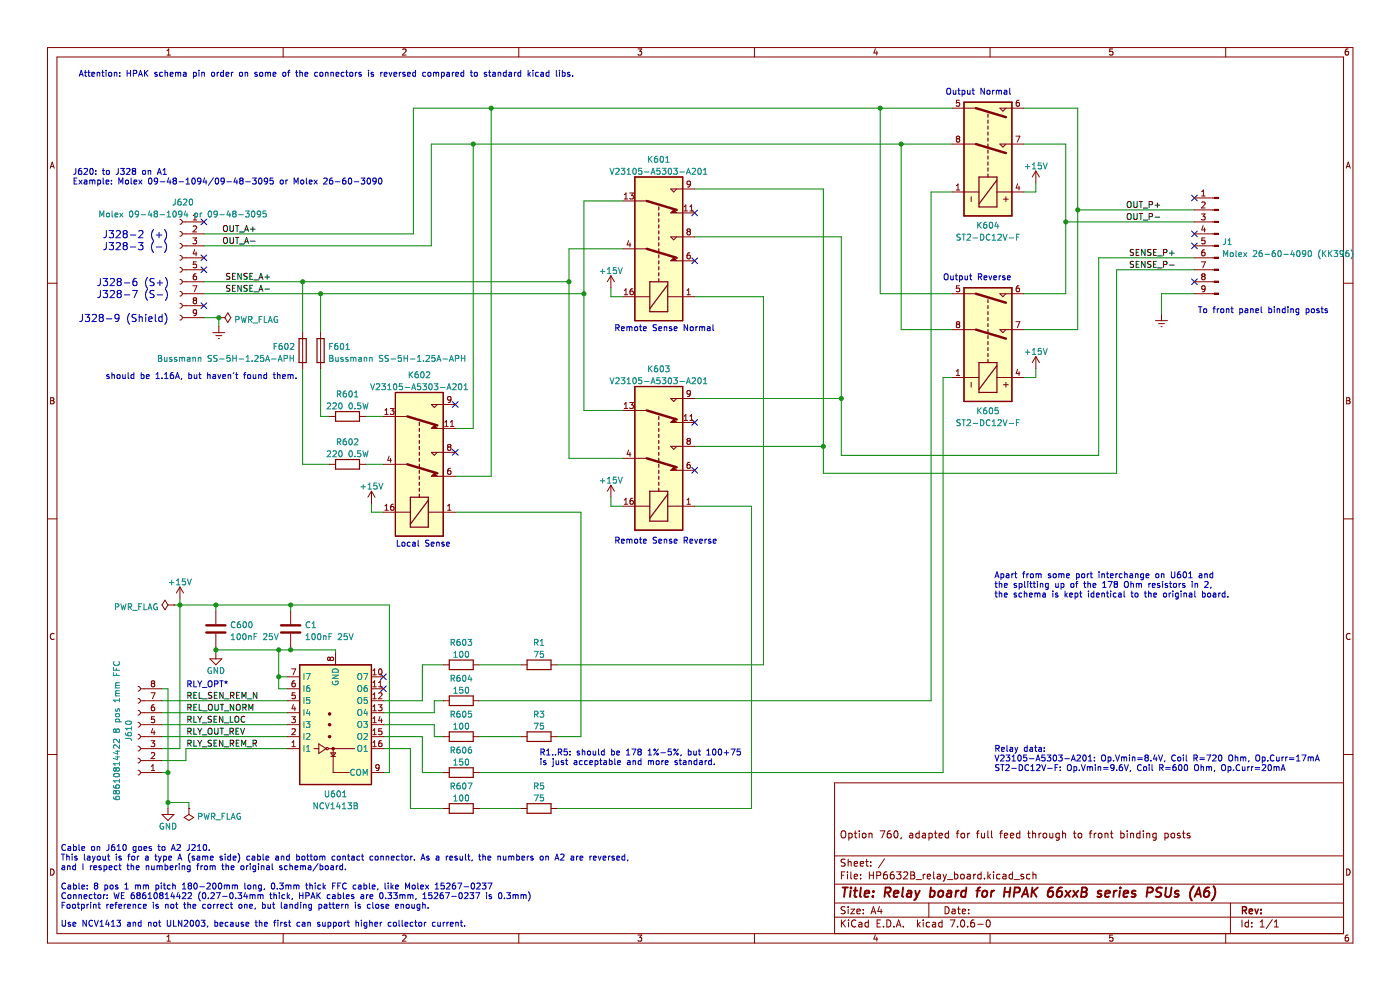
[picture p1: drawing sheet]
<svg xmlns="http://www.w3.org/2000/svg" width="297mm" height="210mm" viewBox="0 0 297 210" stroke-linecap="round" stroke-linejoin="round" font-family="sans-serif">
<g fill="none" stroke="#840000" stroke-width=".21">
<path d="M10.1 10.1h276.9v189.9h-276.9zM12.1 12.1h272.9v185.9h-272.9zM35.4 11.7h.8M35.4 10.8l.4-.4v1.3M60.1 10.1v2M85.4 10.5l.5-.1 .2 .4-.8 .9h.8M110.1 10.1v2M135.3 10.4h.8l-.4 .5 .4 .1v.6l-.2 .1-.6-.1M160 10.1v2M185.7 10.3l-.3 1h.8M186 10.8v.9M210 10.1v2"/>
<path d="M236 10.4h-.6v.6l.6-.1v.7l-.1 .1-.5-.1M260 10.1v2M286 10.4h-.4l-.2 .3v.7l.2 .3 .4-.1v-.7h-.4l-.2 .2M10.6 35.7l.5-1.3 .4 1.3M10.8 35.3h.6M285.6 35.7l.4-1.3 .4 1.3M285.7 35.3h.6M10.1 60.1h2M285 60.1h2M10.7 84.4h.5l.2 .2-.2 .4 .2 .1 .1 .3-.3 .3h-.5zM10.7 85h.5M285.7 84.4h.4l.3 .2-.3 .4 .3 .1v.3l-.2 .3h-.5z"/>
<path d="M285.7 85h.4M10.1 110.1h2M285 110.1h2M11.5 134.5a.58 .58 0 0 0-.8 .5 .58 .58 0 0 0 .8 .5M286.4 134.5a.58 .58 0 0 0-.8 .5 .58 .58 0 0 0 .8 .5M10.1 160.1h2M178.5 176.5l.3-.3a.5 .5 0 0 1 .6 .5v.5a.5 .5 0 0 1-.5 .6 .5 .5 0 0 1-.5-.6zM180.1 176.8l.4-.1 .3 .3-.2 .7h-.5M180.1 176.7v1.5M181.2 176.7h.6M181.4 176.2v1.3l.4 .2M182.3 176.2v.2"/>
<path d="M182.3 176.7v1M183.1 176.8l.3-.1 .3 .3v.5l-.3 .2h-.3l-.2-.2zM184.4 176.9l.2-.2 .3 .1 .1 .9M184.4 176.7v1M186.7 176.2h1l-.6 1.5M188.9 176.2l-.4 .1a1.01 1.01 0 0 0 0 1.4l.5-.1 .1-.5-.3-.3-.5 .1-.1 .2M189.8 176.4l.2-.2a.8 .8 0 0 1 .5 .8 .8 .8 0 0 1-.5 .7l-.4-.5zM191.2 177.7l-.1 .3M193 176.8h.6v.9M193.6 177.1l-.5 .1-.2 .2 .2 .3h.5M195 176.8l-.4-.1-.3 .3 .1 .7h.6M195 176.2v1.5"/>
<path d="M195.7 176.8h.6v.9M196.3 177.1l-.5 .1-.2 .2 .2 .3h.5M197.1 176.8l.4-.1 .3 .3-.2 .7h-.5M197.1 176.7v1.5M198.2 176.7h.6M198.4 176.2v1.3l.4 .2M199.2 177.2l.7-.1-.1-.3-.4-.1-.2 .3 .1 .7h.5M201.2 176.8l-.4-.1-.3 .3 .1 .7h.6M201.2 176.2v1.5M202.8 176.7h.6M203.4 176.2l-.3 .3v1.2M203.9 176.9l.2-.2 .5 .2v.6l-.1 .2h-.4l-.2-.1z"/>
<path d="M205.3 176.7v1M205.7 176.7l-.4 .3M207.1 176.7h.6M207.7 176.2l-.4 .3v1.2M208.2 176.7l.1 1h.3l.2-.1M208.8 176.7v1M209.6 176.2v1.3l.2 .2M210.3 176.2v1.3l.3 .2M212.1 176.7h.5M212.6 176.2l-.3 .3v1.2M213.1 177.2l.7-.1-.1-.3-.4-.1-.2 .3v.7h.6M214.3 177.2l.8-.1-.1-.3-.4-.1-.3 .3 .1 .7h.6"/>
<path d="M216.3 176.8l-.4-.1-.3 .3 .2 .7h.5M216.3 176.2v1.5M218 176.7h.6M218.2 176.2v1.3l.4 .2M219.1 176.9l.2-.2 .3 .1 .1 .9M219.1 176.2v1.5M220.4 176.7v1M220.8 176.7l-.4 .3M221.3 176.9l.3-.2 .4 .2 .1 .6-.2 .2h-.3l-.3-.1zM222.7 176.7l.1 1h.3l.2-.1M223.3 176.7v1M224.7 176.8l-.4-.1-.3 .3 .1 .7h.6"/>
<path d="M224.7 176.7v1.3l-.3 .2h-.3M225.4 176.9l.2-.2 .4 .1 .1 .9M225.4 176.2v1.5M227.7 176.7h.6M227.9 176.2v1.3l.4 .2M228.8 176.9l.2-.2 .4 .2 .1 .6-.2 .2h-.3l-.2-.1zM231.1 176.7h.5M231.6 176.2l-.3 .3v1.2M232.1 176.7v1M232.6 176.7l-.5 .3M233.1 176.9l.2-.2 .4 .2 .1 .6-.2 .2h-.3l-.2-.1zM234.4 176.9l.2-.2 .4 .1 .1 .9"/>
<path d="M234.4 176.7v1M235.6 176.7h.5M235.8 176.2v1.3l.3 .2M237.8 176.8l.4-.1 .3 .3-.2 .7h-.5M237.8 176.2v1.5M239.1 176.2v.2M239.1 176.7v1M239.8 176.9l.2-.2 .4 .1 .1 .9M239.8 176.7v1M241.8 176.8l-.4-.1-.3 .3 .2 .7h.5M241.8 176.2v1.5M242.5 176.2v.2"/>
<path d="M242.5 176.7v1M243.3 176.9l.2-.2 .3 .1 .1 .9M243.3 176.7v1M245.3 176.8l-.5-.1-.3 .3 .2 .7h.6M245.3 176.7v1.3l-.3 .2h-.4M247.1 176.8l.4-.1 .3 .3-.1 .7h-.6M247.1 176.7v1.5M248.5 176.9l.2-.2 .4 .2 .1 .6-.2 .2h-.3l-.2-.1zM250.3 176.8l-.3-.1-.2 .3v.2l.5 .1v.4h-.5M250.8 176.7h.6M251 176.2v1.3l.4 .2M252.4 176.8l-.4-.1-.2 .3 .1 .2 .5 .1v.4h-.6"/>
<path d="M285 166.1h-108v31.9M285 160.1h2M10.7 184.3a.66 .66 0 0 1 .8 .7 .66 .66 0 0 1-.8 .6zM35.4 198.7l.4-.4v1.3M35.4 199.6h.8M60.1 198v2M85.4 198.5l.5-.2 .2 .4-.8 .9h.8M110.1 198v2M135.3 198.3h.8l-.4 .5 .4 .2v.5l-.2 .1-.6-.1M160 198v2M177 194.5h108M177 191.6h108"/>
<path d="M177 187.6h108M177 181.6h108M178.5 195.1v1.5M178.5 185.7h.5M178.7 195.8l.7 .8M179.2 184.9h-.7v1.5M179.3 192.4l-.6-.1-.2 .2v.4l.6 .3 .2 .4-.3 .2h-.6M179.3 182.3l-.6-.1-.2 .2v.4l.6 .3 .2 .4-.3 .2h-.6M179.4 195.1l-.9 .9M179.8 184.9v.2M179.8 185.4v1M179.9 182.2v1.5"/>
<path d="M179.9 192.3v.2M179.9 192.8v1M179.9 182.9l.2-.2 .4 .1 .1 .9M180 195.1v.2M180 195.6v1M180.5 192.8h.8l-.8 1h.8M180.5 184.9v1.3l.2 .2M181.2 183.2l.7-.1v-.3l-.5-.1-.2 .3 .1 .7h.6M181.2 185.9l.7-.1v-.3l-.5-.1-.2 .3 .1 .7h.6M181.6 195.3a.71 .71 0 0 0-1 .5 .71 .71 0 0 0 .7 .8l.3-.1M181.8 193.3l.7-.1-.1-.3-.4-.1-.2 .3 .1 .7h.5M182.2 195.7h.6l.1 .9"/>
<path d="M182.5 183.2l.7-.1-.1-.3-.4-.1-.2 .3 .1 .7h.5M182.6 186.3v.1M182.6 185.5v.2M182.9 196l-.5 .1-.3 .2 .3 .3h.5M183.1 193.7v.1M183.1 192.9v.2M183.6 182.7h.6M183.9 182.2v1.3l.3 .2M184.2 195.7l-.4-.1-.3 .3 .1 .7h.6M184.2 195.1v1.5M184.4 185.7h.9M184.4 184.9v1.5"/>
<path d="M184.7 183.6v.1M184.7 182.8v.2M184.8 193.8l.5-1.5 .5 1.5M184.9 193.4h.7M185.3 184.9v1.5M185.7 198.3l-.3 .9h.8M186 185.7h.7l.1-.3v-.3l-.8-.2v1.5M186 198.8v.8M186.1 195.8h.5M186.6 192.3l-.4 1h.9M186.8 195.1h-.7v1.5h.7M186.9 192.8v1"/>
<path d="M187.4 196.5v.1M187.6 182.2l-1.3 1.9M188.1 195.1a.76 .76 0 0 1 .9 .8 .76 .76 0 0 1-.9 .7zM188.1 184.9l-.4 .1a1.01 1.01 0 0 0 0 1.4l.5-.1 .1-.5-.3-.3-.4 .1-.2 .2M189.6 184.9l-.5 .1a1.01 1.01 0 0 0 0 1.4l.5-.1 .1-.5-.3-.3-.4 .1-.2 .2M189.6 196.5v.1M190.1 196.6l.5-1.5 .5 1.5M190.2 184.9h.9l-.5 .6 .5 .2v.6l-.3 .1-.6-.1M190.3 196.2h.7M191.6 196.5v.1M191.7 185.1l.6-.2 .3 .5-1 1h1M193.2 185.7h.5"/>
<path d="M193.2 184.9h.5l.3 .3-.3 .5 .3 .1 .1 .4-.3 .2h-.6zM194.3 186.6h1.2M194.6 195.1v1.5M194.8 196.1l.4 .5M195.2 195.6l-.6 .6M195.8 195.1v.2M195.8 195.6v1M195.8 185.4v1M196.3 185.4l-.5 .3M196.7 185.9l.7-.1-.1-.3-.4-.1-.2 .3 .1 .7h.5M197 191.6v2.9M197.2 195.7l-.4-.1-.3 .3 .1 .7h.6"/>
<path d="M197.8 195.7h.6l.1 .9M198.1 184.9v1.3l.2 .2M198.5 196l-.5 .1-.2 .2 .2 .3h.5M198.8 185.5h.6l.1 .9M199.5 185.8l-.5 .1-.2 .2 .2 .3h.5M199.8 195.7l-.4-.1-.3 .3 .2 .7h.5M199.8 195.1v1.5M200.1 185.4l.3 1M200.4 186.4l-.3 .5M200.5 192.3a.76 .76 0 0 1 .9 .8 .76 .76 0 0 1-.9 .7zM200.8 185.4l-.4 1M201 186.6h1.1"/>
<path d="M201.6 195.1h1l-.7 1.5M202 192.9h.6v.9M202.5 185.5l.4-.1 .3 .3-.1 .7h-.6M202.5 184.9v1.5M202.6 193.2l-.5 .1-.2 .2 .2 .3h.5M203.1 192.8h.6M203.1 196.5v.1M203.3 192.3v1.3l.4 .2M203.8 185.6l.3-.2 .4 .2 .1 .6-.2 .2h-.3l-.3-.1zM203.9 195.3l.2-.2a.8 .8 0 0 1 .6 .8 .8 .8 0 0 1-.6 .7l-.3-.5zM204.1 193.3l.7-.1v-.3l-.5-.1-.2 .3 .1 .7h.6M205.2 185.5h.6v.9"/>
<path d="M205.3 196.5v.1M205.5 193.7v.1M205.5 192.9v.2M205.8 185.8l-.5 .1-.2 .2 .2 .3h.5M206.6 185.4v1M206.6 195.1l-.4 .1a1.01 1.01 0 0 0 0 1.4l.5-.1 .1-.5-.3-.3-.4 .1-.2 .2M207 185.4l-.4 .3M207.4 196.1h1.2M208.1 185.5l-.4-.1-.3 .3 .2 .7h.5M208.1 184.9v1.5M208.8 186.3v.1M209.3 195.3l.3-.2a.8 .8 0 0 1 .5 .8 .8 .8 0 0 1-.5 .7l-.4-.5z"/>
<path d="M209.6 184.9v1.5M209.7 185.9l.4 .5M210 198v2M210.1 185.4l-.5 .6M210.8 184.9v.2M210.8 185.4v1M212.1 185.5l-.4-.1-.3 .3 .2 .7h.5M212.8 185.5h.5l.1 .9M213.4 185.8l-.5 .1-.2 .2 .2 .3h.5M214.8 185.5l-.5-.1-.2 .3 .1 .7h.6M214.8 184.9v1.5M215.1 186.6h1.2"/>
<path d="M217.1 185.5l-.3-.1-.2 .3v.2l.5 .1v.4h-.5M218.5 185.5l-.4-.1-.3 .3 .1 .7h.6M219.1 185.6l.2-.2 .4 .1 .1 .9M219.1 184.9v1.5M236 198.3h-.6v.7l.6-.1v.6l-.1 .1-.5-.1M260 198v2M261 191.6v6.4M263.5 195.1v1.5M264.8 195.7l-.4-.1-.3 .3 .2 .7h.5M264.8 195.1v1.5M265.5 196.5v.1M265.5 195.7v.1"/>
<path d="M267.3 196.6h.9M267.3 195.6l.5-.5v1.5M269.9 195.1l-1.3 1.9M270.3 196.6h.9M270.3 195.6l.5-.5v1.5M285.7 184.3a.66 .66 0 0 1 .7 .7 .66 .66 0 0 1-.7 .6zM286 198.3l-.4 .1-.2 .3v.7l.2 .2 .4-.1v-.6l-.4-.1-.2 .3"/>
</g>
<path d="M263.6 193.1l.7-.1 .1-.2v-.3l-.8-.2v1.5M263.9 193.1l.5 .7M265 193.3l.7-.1-.1-.3-.4-.1-.2 .2 .1 .8h.5M266.2 192.8l.4 1 .3-1M267.5 193.7v.1M267.5 192.9v.1" fill="none" stroke="#840000" stroke-width=".3"/>
<g fill="none" stroke="#840000" stroke-width=".4">
<path d="M178.7 188.3h1.2M179.3 188.3l-.2 2M180.5 188.9l-.2 1.4M180.5 188.3v.1M181.1 188.9h.8M181.5 188.3l-.2 1.7v.2l.4 .1M182.6 188.3l-.2 1.7 .3 .3M183.4 189.6l1-.2-.1-.4h-.7l-.2 1 .2 .3 .6-.1M185.2 190.1l-.1 .2M185.3 189v.2M187.7 189.3h.8l.3-.2a.51 .51 0 0 0-.2-.8h-.7l-.3 2M188.2 189.3l.6 1"/>
<path d="M189.6 189.6l1-.2-.1-.4h-.7l-.2 1 .2 .3 .6-.1M191.6 188.3l-.2 1.7 .2 .3M192.5 189h.8l-.1 1.3M193.3 189.4l-.6 .1a.4 .4 0 0 0-.4 .3 .4 .4 0 0 0 .3 .5l.7-.1M194.2 188.9l.3 1.4M194.5 190.3l-.3 .4-.3 .2M195.1 188.9l-.6 1.4M197.4 189h.8l.1 .3-.1 .6a.66 .66 0 0 1-1 .3M197.5 188.3l-.3 2M199.2 189.1l.1-.1a.5 .5 0 0 1 .8 .3l-.1 .6-.2 .3a.5 .5 0 0 1-.8-.3zM201 189h.8l-.1 1.3M201.8 189.4l-.7 .1a.4 .4 0 0 0-.3 .3 .4 .4 0 0 0 .2 .5l.7-.1"/>
<path d="M202.8 188.9l-.1 1.4M203.4 188.9l-.4 .1-.2 .3M204.9 189a.66 .66 0 0 0-1 .3v.6l.1 .3h.8M205 188.3l-.2 2M207.1 188.9h.8M208 188.3l-.4 .1-.2 .1-.2 1.8M208.5 189.1l.1-.1a.5 .5 0 0 1 .8 .3v.6l-.2 .3a.5 .5 0 0 1-.9-.3zM210.4 188.9l-.2 1.4M210.9 188.9l-.4 .1-.2 .3M213.1 189.2h1.1M213.2 188.3l-.3 2M214.3 188.3l-.2 2"/>
<path d="M215.2 189.3h.7l.3-.2a.51 .51 0 0 0-.1-.8h-.8l-.3 2M216.8 190.3l.9-2 .4 2M217 189.7h1M219 188.3l-.2 2M219.2 189.1l.7 1.2M220.1 188.3l-1.2 1.1M223.4 188.3a.91 .91 0 0 0-1.1 .8l-.1 .8 .2 .3a.66 .66 0 0 0 1-.3v-.5l-.1-.3a.66 .66 0 0 0-1 .3M225.3 188.3a.91 .91 0 0 0-1.1 .8l-.1 .8 .2 .3a.66 .66 0 0 0 1-.3v-.5l-.1-.3a.66 .66 0 0 0-1 .3M226.1 188.9l.8 1.4M227.1 188.9l-1.2 1.4M227.7 188.9l.9 1.4M228.7 188.9l-1.2 1.4"/>
<path d="M229.5 189.2h.6M229.6 188.3h.6l.3 .1 .1 .4-.5 .4 .3 .1a.58 .58 0 0 1-.3 1h-.8zM233.7 189a.49 .49 0 0 0-.8 .3v.2l.7 .2v.3l-.3 .3-.5-.1M234.5 189.6l.9-.2v-.4h-.8l-.2 1 .3 .3 .5-.1M236.3 188.9l-.1 1.4M236.9 188.9l-.4 .1-.2 .3M237.6 188.9l-.2 1.4M237.7 188.3l-.1 .1M238.4 189.6l.9-.2v-.4h-.8l-.2 1 .3 .3 .5-.1M240.9 189a.49 .49 0 0 0-.8 .3l.1 .2 .6 .2 .1 .3-.3 .3-.6-.1M243.3 189.3h.8l.3-.2a.51 .51 0 0 0-.2-.8h-.7l-.3 2M246.5 188.4a.85 .85 0 0 0-1 0l-.1 .6 .9 .5-.1 .6a.85 .85 0 0 1-1.1 .1"/>
<path d="M247.4 188.3l-.2 1.6 .1 .3a.66 .66 0 0 0 1-.3l.2-1.6M250 189a.49 .49 0 0 0-.8 .3l.1 .2 .7 .2v.3l-.3 .3-.6-.1M253.2 188a2.35 2.35 0 0 0-.4 3M253.4 190.3l.9-2 .4 2M253.7 189.7h.9M256.5 188.3a.91 .91 0 0 0-1 .8l-.1 .8 .1 .3a.66 .66 0 0 0 1-.3l.1-.5-.2-.3a.66 .66 0 0 0-1 .3M257.4 188a2.32 2.32 0 0 1-.4 3"/>
</g>
<path d="M83.9 83.3h10.1v30.4h-10.1z" fill-rule="evenodd" fill="#ffffc2"/>
<path d="M83.9 83.3h10.1v30.4h-10.1z" fill="none" stroke="#840000" stroke-width=".25"/>
<path d="M63.6 141h15.2v25.4h-15.2z" fill-rule="evenodd" fill="#ffffc2"/>
<path d="M63.6 141h15.2v25.4h-15.2z" fill="none" stroke="#840000" stroke-width=".25"/>
<path d="M134.7 82h10.1v30.5h-10.1z" fill-rule="evenodd" fill="#ffffc2"/>
<path d="M134.7 82h10.1v30.5h-10.1z" fill="none" stroke="#840000" stroke-width=".25"/>
<path d="M134.7 37.5h10.1v30.5h-10.1z" fill-rule="evenodd" fill="#ffffc2"/>
<path d="M134.7 37.5h10.1v30.5h-10.1z" fill="none" stroke="#840000" stroke-width=".25"/>
<path d="M204.5 21.7h10.2v24.1h-10.2z" fill-rule="evenodd" fill="#ffffc2"/>
<path d="M204.5 21.7h10.2v24.1h-10.2z" fill="none" stroke="#840000" stroke-width=".25"/>
<path d="M204.5 61h10.2v24.2h-10.2z" fill-rule="evenodd" fill="#ffffc2"/>
<g fill="none" stroke="#840000" stroke-width=".25">
<path d="M204.5 61h10.2v24.2h-10.2zM71.2 87.3h5.1v2.1h-5.1zM71.2 97.5h5.1v2h-5.1zM83.9 83.3h10.1v30.4h-10.1zM89 89.6v.6M89 90.9v.6M89 92.1v.7M89 93.4v.6M89 94.7v.6M89 96v.6M89 97.2v.7M89 98.5v.6"/>
<path d="M89 99.8v.6M87.1 105.5h3.8v6.3h-3.8zM89 101v.7M89 102.3v.6M89 103.6v.6M89 104.8v.7M90.9 106.1l-3.8 5.1"/>
</g>
<g fill="none" stroke="#000084" stroke-width=".21">
<path d="M42.6 56.6l1.3 1.2M42.6 46.5l1.3 1.2M42.6 54.1l1.3 1.2M43.9 56.6l-1.3 1.2M43.9 46.5l-1.3 1.2M43.9 54.1l-1.3 1.2M146.8 54.7l1.2 1.2M146.8 44.6l1.2 1.2M148 44.6l-1.2 1.2M148 54.7l-1.2 1.2M252.8 41.4l1.2 1.2M252.8 49l1.2 1.2"/>
<path d="M252.8 51.5l1.2 1.3M252.8 59.2l1.2 1.2M254 41.4l-1.2 1.2M254 49l-1.2 1.2M254 51.5l-1.2 1.3M254 59.2l-1.2 1.2M42.6 64.2l1.3 1.3M43.9 64.2l-1.3 1.3M96 85.2l1.2 1.2M96 95.3l1.2 1.3M97.2 85.2l-1.2 1.2M97.2 95.3l-1.2 1.3"/>
<path d="M146.8 89l1.2 1.2M146.8 99.2l1.2 1.2M148 89l-1.2 1.2M148 99.2l-1.2 1.2M80.7 145.5l1.3 1.2M80.7 143l1.3 1.2M82 145.5l-1.3 1.2M82 143l-1.3 1.2"/>
</g>
<g fill="none" stroke="#008400" stroke-width=".21">
<path d="M100.4 30.6v60.3h-3.8M104.2 22.9v78.1h-7.6M186.7 22.9v39.4h15.3M191.2 30.6v39.3h10.8M202 22.9h-114.3v26.7h-44.4M202 30.6h-110.5v21.5h-48.2M217.2 22.9h11.4v47h-11.4M217.2 30.6h8.9v31.7h-8.9M219.7 38.8v1.9h-2.5M43.3 59.8h77.4M64.2 59.8v10.8M132.1 42.6h-8.2v44.5h8.2"/>
<path d="M132.1 52.8h-11.4v44.4h11.4M147.4 40.1h27.3v60.3h62.2v-43.2h16.5M147.4 50.2h31.1v46.4h54.6v-41.9h20.3M202 40.7h-4.5v107.9h-95.8M226.1 47.1h27.3M228.6 44.5h24.8M43.3 62.3h80.6M43.3 67.4h3.1v1.9M64.2 78.2v20.3h5.7M68 62.3v8.3M68 78.2v10.1h1.9M129.6 61v1.9h2.5"/>
<path d="M147.4 62.9h14.6v78.1h-43.8M219.7 78.2v1.9h-2.5M253.4 62.3h-7v4.5M77.5 98.5h3.8M77.5 88.3h3.8M147.4 84.5h31.1M147.4 94.7h27.3M202 80.1h-1.9v83.8h-98.4M78.8 106.7v1.9h2.5M96.6 108.6h26.6v47.7h-5M129.6 105.5v1.9h2.5M147.4 107.4h12v64.1h-41.2"/>
<path d="M36.9 128.3h45.7v35.6h-1.3M38.2 127.1v31.7h-3.8M45.8 128.3v1.3M45.8 137.2v1.3M45.8 137.9h25.4v.6M59.1 137.9v8.2h1.9M61.7 128.3v1.3M61.7 137.2v.7M34.4 146.1h1.2v25.4M34.4 153.7h26.6M34.4 151.2h26.6M34.4 156.3h26.6"/>
<path d="M34.4 148.6h26.6M59.1 143.6h1.9M61 158.8h-21.6v2.5h-5M81.3 156.3h8.3v7.6h4.4M81.3 158.8h5.8v12.7h6.9M81.3 153.7h10.8v2.6h1.9M94 148.6h-1.9v2.6h-10.8M94 141h-4.4v7.6h-8.3M101.7 156.3h8.8M101.7 141h8.8M34.4 163.9h1.2M35.6 170.2h4.5v1.3"/>
<path d="M101.7 171.5h8.8"/>
</g>
<g fill="none" stroke="#0000c2" stroke-width=".21">
<path d="M16.8 16.2l.4-1.3 .5 1.3M16.9 15.8h.6M17.9 15.3h.5M18.1 14.9v1.1l.3 .2M18.6 15.3h.5M18.8 14.9v1.1l.3 .2M19.5 15.8l.6-.2-.1-.2-.3-.1-.2 .2v.6h.5M20.6 15.3v.9M20.6 15.5l.5-.1 .1 .8M21.6 15.3h.5M21.8 14.9v1.1l.3 .2M22.5 14.9v.1"/>
<path d="M22.5 15.3v.9M23.1 15.5l.2-.2 .3 .2v.6h-.5zM24.2 15.3v.9M24.2 15.5l.5-.1 .1 .8M25.4 15.4v.1M25.4 16.1v.1M27 14.9v1.3M27 15.5h.7M27.7 14.9v1.3M28.3 15.6l.6-.1 .1-.5-.7-.1v1.3M29.4 16.2l.4-1.3 .4 1.3M29.5 15.8h.6"/>
<path d="M30.7 14.9v1.3M30.8 15.5l.6 .7M31.4 14.9l-.7 .7M33.3 15.4l-.3-.1-.2 .2 .1 .2 .4 .1v.3h-.5M34.5 15.4l-.4-.1-.2 .3 .1 .5h.5M35 14.9v1.3M35 15.5l.5-.1 .1 .8M36.1 15.8l.6-.2-.1-.2-.3-.1-.2 .2 .1 .6h.4M37.2 15.3v.9M37.2 15.5l.4-.2 .2 .2M37.8 15.5l.2-.2 .3 .1v.8M37.8 15.5v.7"/>
<path d="M38.9 15.4h.5l.1 .8M39.5 15.6l-.6 .3 .2 .3 .4-.1M41.1 15.3v1.3M41.1 15.4l.3-.1 .3 .3-.2 .5h-.4M42.2 14.9v.1M42.2 15.3v.9M42.8 15.5l.5-.1 .1 .8M42.8 15.3v.9M45 15.4l.3-.1 .2 .3v.3l-.2 .3-.4-.3zM46.1 15.3v.9M46.4 15.3l-.3 .3M47.4 15.4l-.4-.1-.2 .3 .1 .5h.5"/>
<path d="M47.4 14.9v1.3M47.9 15.8l.7-.2-.1-.2-.4-.1-.2 .2 .1 .6h.5M49.1 15.3v.9M49.5 15.3l-.4 .3M50.8 15.5l.2-.2 .4 .2-.1 .6h-.5zM52 15.5l.5-.1v.8M52 15.3v.9M54.5 15.4l-.3-.1-.1 .2v.2l.4 .1v.3h-.4M55.1 15.5l.2-.2 .4 .2-.1 .6h-.5zM56.3 15.3v.9M56.3 15.5l.4-.2 .1 .2M56.8 15.5l.2-.2 .3 .1 .1 .8"/>
<path d="M56.8 15.5v.7M57.9 15.8l.6-.2v-.2l-.4-.1-.2 .2 .1 .6h.5M60 15.5l.2-.2 .4 .2-.1 .6h-.5zM61 15.3h.5M61.5 14.9l-.3 .2v1.1M62.7 15.3h.5M62.9 14.9v1.1l.3 .2M63.6 15.5l.5-.1v.8M63.6 14.9v1.3M64.7 15.8l.6-.2-.1-.2-.3-.1-.2 .2 .1 .6h.4M67.4 15.4l-.4-.1-.3 .3 .2 .5h.5M67.9 15.5l.2-.2 .3 .2v.6h-.5z"/>
<path d="M69 15.5l.5-.1 .1 .8M69 15.3v.9M70.2 15.5l.5-.1v.8M70.2 15.3v.9M71.3 15.8l.6-.2-.1-.2-.3-.1-.2 .2v.6h.5M73 15.4l-.4-.1-.2 .3 .1 .5h.5M73.3 15.3h.5M73.5 14.9v1.1l.3 .2M74.2 15.5l.2-.2 .4 .2-.1 .6h-.5zM75.4 15.3v.9M75.8 15.3l-.4 .3M76.6 15.4l-.3-.1-.2 .2 .1 .2 .4 .1v.3h-.5"/>
<path d="M78.2 14.9v.1M78.2 15.3v.9M79.2 15.4l-.3-.1-.2 .2 .1 .2 .4 .1v.3h-.5M80.8 15.3v.9M81.1 15.3l-.3 .3M81.5 15.8l.6-.2-.1-.2-.3-.1-.2 .2 .1 .6h.4M82.5 15.3l.3 .9 .3-.9M83.6 15.8l.6-.2-.1-.2-.4-.1-.1 .2v.6h.5M84.7 15.3v.9M85.1 15.3l-.4 .3M85.9 15.4l-.3-.1-.2 .2 .1 .2 .4 .1v.3h-.5M86.5 15.8l.6-.2-.1-.2-.4-.1-.1 .2v.6h.5"/>
<path d="M88.2 14.9v1.3M88.2 15.4l-.4-.1-.3 .3 .2 .5h.5M90.3 15.4l-.4-.1-.2 .3 .1 .5h.5M90.8 15.5l.2-.2 .4 .2-.1 .6h-.5zM92 15.5l.3-.2 .2 .2M92 15.3v.9M92.5 15.5v.7M92.5 15.5l.2-.2 .3 .1v.8M93.7 15.4l.3-.1 .3 .3-.2 .5h-.4M93.7 15.3v1.3M94.8 15.4h.5v.8M95.3 15.6l-.6 .3 .2 .3 .4-.1"/>
<path d="M96 15.3v.9M96.3 15.3l-.3 .3M96.7 15.8l.6-.2-.1-.2-.3-.1-.2 .2v.6h.5M98.4 15.4l-.4-.1-.2 .3 .1 .5h.5M98.4 14.9v1.3M99.8 15.3h.4M99.9 14.9v1.1l.3 .2M100.7 15.5l.1-.2 .4 .2v.6h-.5zM103.2 15.4l-.3-.1-.2 .2 .1 .2 .4 .1v.3h-.5M103.6 15.3h.5M103.8 14.9v1.1l.3 .2M104.5 15.4h.5l.1 .8"/>
<path d="M105.1 15.6l-.6 .3 .2 .3 .4-.1M105.7 15.5l.5-.1v.8M105.7 15.3v.9M107.4 15.4l-.4-.1-.2 .3 .1 .5h.5M107.4 14.9v1.3M108 15.4h.5v.8M108.5 15.6l-.6 .3 .2 .3 .4-.1M109.1 15.3v.9M109.5 15.3l-.4 .3M110.5 15.4l-.4-.1-.2 .3 .1 .5h.5M110.5 14.9v1.3M112 14.9v1.3"/>
<path d="M112.2 15.7l.3 .5M112.5 15.3l-.5 .5M113.1 14.9v.1M113.1 15.3v.9M114.2 15.4l-.4-.1-.2 .3 .1 .5h.5M114.8 15.4h.4l.1 .8M115.3 15.6l-.6 .3 .2 .3 .4-.1M116.4 15.4l-.3-.1-.3 .3 .2 .5h.4M116.4 14.9v1.3M118 14.9v1.1l.2 .2M118.7 14.9v.1M118.7 15.3v.9"/>
<path d="M119.3 15.4l.4-.1 .2 .3-.1 .5h-.5M119.3 14.9v1.3M120.9 15.4l-.3-.1-.2 .2v.2l.5 .1v.3h-.5M121.5 16.1v.1M200.9 18.9l.2-.2a.43 .43 0 0 1 .6 .4v.5a.42 .42 0 0 1-.4 .4 .42 .42 0 0 1-.5-.4zM202.2 19.1l.1 .8h.5M202.8 19.1v.9M203.2 19.1h.5M203.4 18.7v1.1l.3 .2M204.1 19.2l.4-.1 .2 .3-.1 .5h-.5M204.1 19.1v1.3M205.2 19.1l.1 .8h.5"/>
<path d="M205.8 19.1v.9M206.2 19.1h.5M206.4 18.7v1.1l.3 .2M208.8 18.7v1.3l-.7-1.3v1.3M209.4 19.3l.2-.2 .4 .2-.1 .6h-.5zM210.6 19.1v.9M210.9 19.1l-.3 .3M211.4 19.3l.3-.2 .2 .2M211.4 19.1v.9M211.9 19.3l.2-.2 .3 .1v.8M211.9 19.3v.7M213 19.2h.5l.1 .8"/>
<path d="M213.6 19.4l-.6 .3 .2 .3 .4-.1M214.2 18.7v1.1l.2 .2M15.7 38.4h.4M16.1 35.7l-.1 1.1-.4 .2M16.3 37.8h-.6v1.2h.6M16.7 38.2l.7 .8M17.2 35.7l-.3 .1-.2 .2-.1 .8 .3 .2 .4-.1-.1-.6-.3-.1-.3 .3M17.4 38.2l-.7 .8M17.8 35.8l.5-.1 .3 .4-.8 .9h.8M17.9 38.3h.5v.7M18.4 38.5l-.6 .2 .2 .3h.4M19 38.3l.4-.1 .2 .2"/>
<path d="M19 38.2v.8M19.2 35.8l.1-.1a.68 .68 0 0 1 .5 .7 .68 .68 0 0 1-.5 .6l-.3-.5zM19.6 38.4l.2-.2 .3 .1v.7M19.6 38.4v.6M20.3 36.9v.1M20.3 36.2v.1M20.7 38.2v1.3M20.7 38.3l.4-.1 .2 .2-.1 .6h-.5M21.7 36.1h.5M21.9 37.8v1.1l.2 .1M21.9 35.7v1.1l.3 .2M22.5 38.6l.6-.1-.1-.2-.3-.1-.2 .2 .1 .6h.4"/>
<path d="M22.6 36.3l.2-.2 .4 .2-.1 .6h-.5zM23.6 38.3v.1M23.6 38.9v.1M25.1 35.7l-.1 1.1-.4 .2M25.2 39v-1.2l.4 .9 .5-.9v1.2M25.6 35.7h.8l-.5 .5 .4 .1v.6l-.2 .1-.5-.1M26.7 38.3l.1-.1 .4 .1-.1 .7-.4-.1zM26.8 35.8l.5-.1 .3 .4-.8 .9h.8M27.8 37.8v1.1l.2 .1M28.3 36.3l-.2-.3 .2-.3h.2l.3 .3-.3 .3M28.3 36.3l-.2 .2v.4l.2 .1 .4-.1 .1-.1v-.3l-.3-.2M28.3 36.3h.2"/>
<path d="M28.4 38.6l.6-.1v-.2l-.4-.1-.2 .2 .1 .6h.5M29.4 38.2l.7 .8M30.1 38.2l-.7 .8M30.3 36.3l.2-.2 .3 .2v.6h-.5zM31.4 36.1v.9M31.4 36.3l.5-.1 .1 .8M31.6 37.9l.2-.1a.68 .68 0 0 1 .4 .6 .68 .68 0 0 1-.4 .6l-.3-.4zM33.4 37l.4-1.3 .4 1.3M33.4 38.3l-.2 .3-.4-.1v-.6l.4-.1 .2 .2v.7l-.2 .3h-.4M33.5 36.6h.6M34 38.6h.9M34.6 37h.7"/>
<path d="M34.6 36.1l.3-.4v1.3M35.8 37.7l-.3 .9h.8M36.1 38.2v.8M36.9 38.3l-.2-.2 .2-.3h.3l.2 .2-.2 .3M36.9 38.3l-.2 .3 .1 .3 .1 .1h.4l.1-.2v-.2l-.2-.3M36.9 38.3h.3M38 38.6h.9M39.5 38.1l.3-.3v1.2M39.5 39h.7M40.8 37.9l.2-.1a.68 .68 0 0 1 .4 .6 .68 .68 0 0 1-.4 .6l-.3-.4zM42.6 38.3l-.2 .3-.4-.1v-.6l.4-.1 .2 .2v.7l-.2 .3h-.4M43.4 37.7l-.3 .9h.8"/>
<path d="M43.7 38.2v.8M45.3 37.7l-1.1 1.6M45.8 37.9l.2-.1a.68 .68 0 0 1 .4 .6 .68 .68 0 0 1-.4 .6l-.4-.4zM47.6 38.3l-.3 .3-.3-.1-.1-.6 .4-.1 .3 .2-.1 .7-.2 .3h-.3M48.1 38.6h1M49.9 37.7l-.3 .9h.8M50.2 38.2v.8M51.1 38.3l-.3-.2 .3-.3h.2l.3 .2-.3 .3M51.1 38.3l-.3 .3 .1 .3 .2 .1h.4l.1-.2v-.2l-.3-.3M51.1 38.3h.2M52.1 38.6h1M53.6 37.8h.8l-.5 .5 .4 .1v.5l-.2 .1-.5-.1"/>
<path d="M55 37.9l.1-.1a.68 .68 0 0 1 .5 .6 .68 .68 0 0 1-.5 .6l-.3-.4zM56.8 38.3l-.3 .3-.3-.1-.1-.6 .4-.1 .3 .2-.1 .7-.2 .3h-.3M57.9 37.8h-.6v.6l.6-.1v.6l-.2 .1-.4-.1M59.5 38.3l.2-.1 .3 .1v.7l-.5-.1zM60.6 38.2v.8M61 38.2l-.4 .2M62.4 39v-1.2l.4 .9 .4-.9v1.2M63.8 38.3l.2-.1 .4 .1-.1 .7-.5-.1zM65 37.8v1.1l.2 .1M65.6 38.6l.6-.1-.1-.2-.3-.1-.2 .2 .1 .6h.4M66.6 38.2l.7 .8M67.3 38.2l-.7 .8"/>
<path d="M68.7 37.9l.5-.1 .2 .3-.8 .9h.8M70.5 37.8h-.4l-.1 .3-.1 .7 .2 .2 .5-.1-.1-.6h-.4l-.2 .2M71.2 38.6h.9M73.3 37.8h-.4l-.2 .3v.7l.2 .2 .4-.1v-.6h-.4l-.2 .2M74 37.9l.2-.1a.68 .68 0 0 1 .4 .6 .68 .68 0 0 1-.4 .6l-.3-.4zM75.2 38.6h.9M76.6 37.8h.8l-.4 .5 .3 .1v.5l-.2 .1-.5-.1M78.1 37.8h.1a.68 .68 0 0 1 .4 .6 .68 .68 0 0 1-.4 .6 .84 .84 0 0 1-.1-1.2zM79.8 38.3l-.2 .3-.4-.1-.1-.6 .5-.1 .2 .2-.1 .7-.1 .3h-.4M80.4 37.9l.2-.1a.68 .68 0 0 1 .4 .6 .68 .68 0 0 1-.4 .6l-.3-.4zM21.3 59.1v1.1a.49 .49 0 0 1-.6 .4M21.9 59.1h.9l-.5 .5 .4 .2v.6l-.2 .2-.6-.2"/>
<path d="M22.6 48.9v1.1a.49 .49 0 0 1-.6 .4M22.6 51.5v1a.49 .49 0 0 1-.6 .5M23.1 48.9h1l-.5 .6 .4 .1v.7l-.2 .1-.7-.1M23.1 51.5h1l-.5 .5 .4 .2v.6l-.2 .2-.7-.2M23.4 59.2l.6-.1 .3 .4-1 1.1h1M24.7 49.1l.5-.2 .3 .4-.9 1.1h.9M24.7 51.6l.5-.1 .3 .4-.9 1.1h.9M25.1 59.7l-.2-.3 .2-.3h.3l.3 .3-.3 .3M25.1 59.7l-.2 .3v.4l.2 .2 .5-.1 .1-.2-.1-.4-.2-.2M25.1 59.7h.3M26.4 49.6l-.3-.3 .3-.4h.3l.3 .3-.3 .4M26.4 49.6l-.3 .3 .1 .4 .2 .1h.4l.2-.3-.1-.4-.2-.1"/>
<path d="M26.4 52.1l-.3 .3 .1 .4 .2 .2 .4-.1 .2-.2-.1-.5-.2-.1M26.4 52.1l-.3-.3 .3-.3h.4l.2 .2-.3 .4M26.4 49.6h.3M26.4 52.1h.3M27.6 49.9h1.2M27.6 52.4h1.2M28.9 59.1h-.4a1.03 1.03 0 0 0 0 1.5l.5-.2 .1-.5-.3-.3h-.3l-.3 .3M29.4 51.5h.9l-.5 .5 .5 .2v.6l-.3 .2-.6-.2M29.5 49.1l.5-.2 .3 .4-.9 1.1h.9M31.3 58.9a1.75 1.75 0 0 0 0 2.3M32.6 48.7a1.75 1.75 0 0 0 0 2.3M32.6 51.2a1.75 1.75 0 0 0 0 2.4"/>
<path d="M32.7 59.1h-.6l-.3 .3 .2 .3 .6 .3v.4l-.2 .2-.6-.1M33.2 49.9h1.1M33.2 52.4h1.1M33.7 49.3v1.1M33.9 59.4v1.2M34.9 48.7a1.75 1.75 0 0 1 0 2.3M34.9 51.2a1.75 1.75 0 0 1 0 2.4M35.1 58.9a1.75 1.75 0 0 1 0 2.3M200.3 58.3l.3-.2a.43 .43 0 0 1 .5 .4v.4a.42 .42 0 0 1-.4 .5 .42 .42 0 0 1-.4-.5zM201.7 58.5v.8l.5-.1M202.2 58.5v.9M202.6 58.5h.5"/>
<path d="M202.8 58.1v1.1l.3 .2M203.6 58.6l.3-.1 .3 .2-.2 .6h-.4M203.6 58.5v1.3M204.7 58.5l.1 .8 .4-.1M205.2 58.5v.9M205.7 58.5h.5M205.9 58.1v1.1l.3 .2M207.5 58.7h.6l.1-.5-.7-.1v1.3M207.8 58.7l.5 .7M208.8 58.9l.6-.1-.1-.2-.4-.1-.1 .2v.6h.5M209.8 58.5l.3 .9 .3-.9M210.8 58.9l.6-.1v-.2l-.4-.1-.2 .2 .1 .6h.5"/>
<path d="M212 58.5v.9M212.3 58.5l-.3 .2M213.2 58.6l-.3-.1-.2 .2v.2l.5 .1v.3h-.5M213.7 58.9l.6-.1v-.2l-.4-.1-.2 .2 .1 .6h.5M17.5 66.7v1.1a.49 .49 0 0 1-.6 .4M18.1 66.7h.9l-.5 .6 .4 .1v.7l-.2 .1-.6-.1M19.6 66.8l.6-.1 .3 .4-1 1.1h1M21.3 61.6v1.1a.49 .49 0 0 1-.6 .4M21.3 67.3l-.3 .3 .1 .5 .2 .1 .5-.1 .1-.2-.1-.4-.2-.2M21.3 67.3l-.3-.3 .3-.3 .5 .1 .1 .2-.3 .3M21.3 67.3h.3M21.9 61.6h.9l-.5 .6 .4 .1v.7l-.2 .1-.6-.1"/>
<path d="M22.6 67.6h1.1M23.1 79.5h-.3l-.2 .1 .1 .2 .4 .1v.3h-.5M23.4 61.8l.6-.2 .3 .4-1 1.1h1M23.7 79.6l.5-.1 .1 .8M23.7 79v1.3M24.9 79.6l.2-.1 .3 .1v.6h-.5zM25.1 62.3l-.2 .3v.4l.2 .1h.5l.1-.3-.1-.4-.2-.1M25.1 62.3l-.2-.3 .2-.4 .5 .1 .1 .2-.3 .4M25.1 62.3h.3M25.2 67.3l-.2 .3h-.3l-.3-.3 .1-.5 .5-.1 .2 .1a1.01 1.01 0 0 1-.4 1.4h-.3M26 79.5l.1 .7h.5M26.4 60h1.1"/>
<path d="M26.4 62.6h1.1M26.6 79.5v.8M27.2 79v1.1l.2 .2M27.5 66.5a1.75 1.75 0 0 0 0 2.3M28.1 61.6h1l-.6 1.5M28.4 79.5h-.4l-.2 .2 .1 .5h.5M28.4 79v1.3M28.9 66.8l-.6-.1-.3 .3 .2 .3 .6 .3v.5l-.2 .1-.6-.1M29.5 67.3l.2-.1 .4 .1 .1 .9M29.5 66.7v1.5M30 79.5h.3l.3 .2-.2 .5h-.4M30 79v1.3"/>
<path d="M30.9 66.7v.1M30.9 67.2v1M31 79.9l.7-.1-.1-.3h-.4l-.2 .1 .1 .6h.5M31.3 61.4a1.75 1.75 0 0 0 0 2.3M31.6 67.7l.7-.1-.1-.3-.4-.1-.2 .2v.7h.6M32.7 61.7l-.6-.1-.3 .3 .2 .4 .6 .3v.4l-.2 .1h-.6M32.9 66.7v1.3l.3 .2M33.1 79.4l.4-.4v1.3M33.3 60h1.2M33.3 62.6h1.2M34.4 67.3l-.4-.1-.3 .3 .1 .6h.6M34.4 66.7v1.5"/>
<path d="M34.9 79.4l.4-.4v1.3M35 66.5a1.75 1.75 0 0 1 0 2.3M35.1 61.4a1.75 1.75 0 0 1 0 2.3M36.7 79l-.3 .1-.2 .2-.1 .8 .3 .2 .4-.1-.1-.6-.3-.1-.3 .3M37.3 79.9h.6M40.1 79.5h.3l.3 .2-.2 .5h-.4M40.1 79v1.3M41.2 79.5l.1 .7h.4M41.7 79.5v.8M42.2 79.5h.5M42.4 79v1.1l.3 .2M44 79v1.3"/>
<path d="M44 79.6l.5-.1 .1 .8M45.2 79.5h.5v.8M45.7 79.8l-.6 .2 .2 .3 .4-.1M46.2 79.5l.3 .8 .3-.8M47.3 79.9l.6-.1-.1-.3h-.4l-.1 .1v.6h.5M48.4 79.6l.5-.1v.8M48.4 79.5v.8M49.6 79l-.1 .3M50 79.5h.5M50.2 79v1.1l.3 .2M51.7 79.5h.4M52.1 79l-.3 .2v1.1"/>
<path d="M52.6 79.6l.2-.1 .3 .1v.6h-.5zM53.7 79.5l.1 .7h.5M54.3 79.5v.8M54.9 79.6l.5-.1v.8M54.9 79.5v.8M56.6 79.5h-.4l-.2 .2 .1 .5h.5M56.6 79v1.3M58 79.5h.4M58.1 79v1.1l.3 .2M58.9 79.6l.4-.1 .1 .8M58.9 79v1.3M59.9 79.9l.7-.1-.1-.3h-.4l-.2 .1 .1 .6h.5"/>
<path d="M61.1 79.6l.4-.1 .1 .1M61.1 79.5v.8M61.6 79.6l.2-.1h.3l.1 .8M61.6 79.6v.7M130.6 69.5h.6l.1-.5-.7-.1v1.2M130.9 69.5l.5 .6M131.8 69.7l.6-.1v-.2l-.4-.1-.2 .2 .1 .6h.5M133 69.4l.3-.1 .2 .2M133 69.3v.8M133.5 69.5v.6M133.5 69.5l.2-.2 .3 .1 .1 .7M134.7 69.4l.2-.1 .3 .1v.7l-.5-.1z"/>
<path d="M135.6 69.3h.5M135.8 68.9v1.1l.3 .1M136.5 69.7l.6-.1-.1-.2-.3-.1-.2 .2 .1 .6h.4M139.3 68.9l-.7 .1v.4l.6 .2 .1 .3-.3 .2h-.5M139.8 69.7l.6-.1-.1-.2-.4-.1-.1 .2v.6h.5M140.9 69.4h.5v.7M140.9 69.3v.8M142.5 69.4l-.3-.1-.2 .2 .1 .2 .4 .1v.3h-.5M143 69.7l.6-.1v-.2l-.4-.1-.2 .2 .1 .6h.5M145.9 68.9v1.2l-.8-1.2v1.2M146.5 69.4l.1-.1 .4 .1v.7l-.5-.1zM147.6 69.3v.8"/>
<path d="M148 69.3l-.4 .2M148.4 69.4l.4-.1 .1 .2M148.4 69.3v.8M148.9 69.5l.2-.2 .3 .1 .1 .7M148.9 69.5v.6M150.1 69.4h.5v.7M150.6 69.6l-.6 .2 .2 .3h.4M151.2 68.9v1.1l.2 .1M254.2 65.1h.8M254.6 65.1v1.2M255.4 65.6l.2-.1 .3 .1v.7l-.5-.1zM257.3 65.5h.5"/>
<path d="M257.8 65.1l-.3 .1v1.1M258.2 65.5v.8M258.6 65.5l-.4 .2M259 65.6l.2-.1 .4 .1-.1 .7-.5-.1zM260.2 65.6h.4l.1 .7M260.2 65.5v.8M261.1 65.5h.5M261.3 65.1v1.1l.3 .1M263 65.6l.4-.1 .2 .2-.1 .6h-.5M263 65.5v1.3M264.2 65.6h.4l.1 .7M264.7 65.8l-.6 .2 .2 .3h.4"/>
<path d="M265.3 65.6h.5v.7M265.3 65.5v.8M266.4 65.9l.6-.1-.1-.2-.3-.1-.2 .2 .1 .6h.4M267.5 65.1v1.1l.2 .1M269.2 65.6l.3-.1 .3 .2-.1 .6h-.5M269.2 65.1v1.2M270.3 65.1v.1M270.3 65.5v.8M270.9 65.6h.5l.1 .7M270.9 65.5v.8M272.6 65.6l-.3-.1-.3 .2 .1 .6h.5M272.6 65.1v1.2"/>
<path d="M273.2 65.1v.1M273.2 65.5v.8M273.8 65.6h.5l.1 .7M273.8 65.5v.8M275.5 65.6l-.3-.1-.3 .2 .1 .6h.5M275.5 65.5v1l-.2 .3-.3-.1M277.1 65.6l.4-.1 .2 .2-.1 .6h-.5M277.1 65.5v1.3M278.2 65.6l.2-.1 .4 .1-.1 .7-.5-.1zM279.8 65.6l-.3-.1-.2 .2 .1 .2 .4 .1v.3h-.5M280.2 65.5h.5M280.4 65.1v1.1l.3 .1"/>
<path d="M281.6 65.6l-.3-.1-.2 .2v.2l.5 .1v.3h-.5M33.1 80.3h.7M34.4 80.2v.1M34.9 80.3h.7M37.2 80.3l.4-1.3 .5 1.3M38.5 80.2l-.1 .3M62.8 80.2v.1M84.3 114.6v1.3h.6M85.3 115.1l.2-.1 .4 .1-.1 .7-.5-.1zM87 115.1l-.4-.1-.2 .2 .1 .6h.5M87.5 115.1h.5l.1 .8M88.1 115.3l-.6 .3 .2 .3 .4-.1"/>
<path d="M88.7 114.6v1.1l.2 .2M91 114.6l-.7 .1v.4l.6 .2 .1 .3-.2 .3-.5-.1M91.5 115.4l.6-.1-.1-.2-.3-.1-.2 .2v.6h.5M92.6 115.1h.5l.1 .8M92.6 115v.9M94.2 115.1l-.3-.1-.2 .2 .1 .2 .4 .1v.3h-.5M94.7 115.4l.6-.1v-.2l-.4-.1-.2 .2 .1 .6h.5M130.6 114.6h.6l.1-.5-.7-.2v1.3M130.9 114.6l.5 .6M131.8 114.8l.6-.1v-.3h-.4l-.2 .2 .1 .6h.5M133 114.5l.3-.1 .2 .2M133 114.4v.8"/>
<path d="M133.5 114.6l.2-.2h.3l.1 .8M133.5 114.6v.6M134.7 114.5l.2-.1 .3 .1v.7l-.5-.1zM135.6 114.4h.5M135.8 113.9v1.1l.3 .2M136.5 114.8l.6-.1-.1-.3h-.3l-.2 .2 .1 .6h.4M139.3 114l-.7 .1v.3l.6 .3 .1 .3-.3 .2h-.5M139.8 114.8l.6-.1-.1-.3h-.4l-.1 .2v.6h.5M140.9 114.5l.5-.1v.8M140.9 114.4v.8M142.5 114.4h-.3l-.2 .2 .1 .1 .4 .2v.3h-.5M143 114.8l.6-.1v-.3h-.4l-.2 .2 .1 .6h.5"/>
<path d="M145.1 114.6h.6l.1-.5-.7-.2v1.3M145.4 114.6l.5 .6M146.3 114.8l.7-.1-.1-.3h-.4l-.2 .2 .1 .6h.5M147.4 114.4l.3 .8 .3-.8M148.4 114.8l.6-.1-.1-.3h-.3l-.2 .2 .1 .6h.4M149.6 114.4v.8M149.9 114.4l-.3 .2M150.8 114.4h-.3l-.2 .2v.1l.5 .2v.3h-.5M151.3 114.8l.6-.1-.1-.3h-.3l-.2 .2 .1 .6h.4M211.1 122.6l.4-1.3 .4 1.3M211.1 123.8h.5M211.1 125.8h.5"/>
<path d="M211.2 122.2h.6M211.3 125.4v1.1l.3 .1M211.3 123.3v1.1l.3 .2M212 125.9h.5v.7M212 123.9l.5-.1v.8M212 123.3v1.3M212 125.4v1.2M212.3 121.8l.4-.1 .2 .3-.1 .5h-.5M212.3 121.7v1.3M213.1 124.2l.6-.1-.1-.3h-.4l-.1 .1v.6h.5M213.1 126.2l.6-.1-.1-.2-.4-.1-.1 .2v.6h.5M213.5 121.8h.5v.8"/>
<path d="M214 122l-.6 .3 .2 .3 .4-.1M214.6 121.7v.9M215 121.7l-.4 .3M215.2 121.7h.5M215.4 121.3v1.1l.3 .2M215.6 125.9l-.3-.1-.2 .2 .1 .2 .4 .1v.3h-.5M215.6 123.8h-.3l-.2 .1 .1 .2 .4 .1v.3h-.5M216.2 123.8h.4l.2 .2-.1 .5h-.5M216.2 123.8v1.2M216.8 125.9l-.4-.1-.3 .2 .2 .6h.5M216.9 121.7h.5M217.3 125.4v1.2"/>
<path d="M217.3 125.9h.5v.7M217.4 123.3v1.1l.1 .2M217.4 121.3l-.3 .2v1.1M217.8 121.7v.9M218 123.3v.2M218 123.8v.8M218.2 121.7l-.4 .3M218.4 126.2l.6-.1-.1-.2-.3-.1-.2 .2v.6h.5M218.4 123.8h.5M218.6 121.8l.2-.1 .4 .1-.1 .7-.5-.1zM218.6 123.3v1.1l.3 .2M219.2 123.8h.5"/>
<path d="M219.4 123.3v1.1l.3 .2M219.5 125.9l.4-.1 .2 .2M219.5 125.8v.8M219.8 121.8l.3-.1 .2 .2M219.8 121.7v.9M220.1 123.3v.2M220.1 123.8v.8M220.1 126l.2-.2 .3 .1v.7M220.1 126v.6M220.3 121.9v.7M220.3 121.9l.2-.2 .3 .1 .1 .8M220.7 123.9l.5-.1v.8"/>
<path d="M220.7 123.8v.8M221.2 125.9h.5l.1 .7M221.8 126.1l-.6 .2 .1 .3h.5M222.4 123.8h-.4l-.2 .2 .1 .5h.5M222.4 123.8v1l-.3 .2h-.3M222.9 121.8l-.3-.1-.2 .2v.2l.5 .1v.3h-.5M223.3 125.4v.1M223.3 125.8v.8M223.5 121.8l.1-.1 .4 .1-.1 .7-.4-.1zM223.9 123.8l.1 .7h.5M224.4 125.9l-.3-.1-.2 .2v.2l.5 .1v.3h-.5M224.5 123.8v.8"/>
<path d="M224.6 121.8l.4-.1 .2 .2M224.6 121.7v.9M225.1 123.8h.4l.2 .2-.1 .5h-.5M225.1 123.8v1.2M225.2 121.9l.1-.2 .3 .1 .1 .8M225.2 121.9v.7M225.9 125.4v1.2M226.1 126.2l.3 .4M226.2 122.1l.6-.1v-.2l-.4-.1-.2 .2 .1 .6h.5M226.4 125.8l-.5 .5M226.9 126.2l.6-.1v-.2l-.4-.1-.2 .2 .1 .6h.5M227.2 123.9l.2-.1 .4 .1-.1 .6h-.5z"/>
<path d="M228.1 125.9l.3-.1 .3 .2-.2 .6h-.4M228.1 125.8v1.3M228.2 123.8h.5M228.4 121.8l.3-.1 .3 .3-.2 .5h-.4M228.4 121.7v1.3M228.7 123.3l-.3 .2v1.1M229 125.8h.5M229.2 125.4v1.1l.3 .1M229.5 121.8l.2-.1 .4 .1-.1 .7-.5-.1zM229.9 123.8h.5M230.1 123.3v1.1l.3 .2M230.7 121.7v.9"/>
<path d="M230.8 123.9l.5-.1v.8M230.8 123.3v1.3M230.9 125.4v.1M230.9 125.8v.8M231 121.7l-.3 .3M231.3 121.7h.4M231.4 121.3v1.1l.3 .2M231.9 124.2l.6-.1-.1-.3h-.4l-.1 .1v.6h.5M232 125.9l-.3-.1-.3 .2 .2 .6h.4M232 125.4v1.2M232.6 126.2l.6-.1-.1-.2-.3-.1-.2 .2 .1 .6h.4M233.1 121.3v.1"/>
<path d="M233.1 121.7v.9M233.7 121.8h.5l.1 .8M233.7 121.7v.9M233.7 125.8v.8M233.7 125.9h.5l.1 .7M233.9 123.7l.4-.4v1.3M233.9 124.6h.7M234.7 121.7h.5M234.7 125.8h.5M234.9 121.3v1.1l.3 .2M234.9 125.4v1.1l.3 .1M235.1 123.3h.8l-.5 1.3"/>
<path d="M235.6 122.1l.6-.1-.1-.2-.4-.1-.1 .2v.6h.5M235.6 125.4v.1M235.6 125.8v.8M236.6 123.9l-.3-.3 .3-.3h.2l.3 .3-.3 .3M236.6 123.9l-.3 .2 .1 .4 .2 .1 .3-.1 .2-.1v-.3l-.3-.2M236.6 123.9h.2M236.7 121.7v.9M236.8 125.9l-.4-.1-.2 .2 .1 .6h.5M237.1 121.7l-.4 .3M237.3 125.9h.5l.1 .7M237.9 126.1l-.7 .2 .2 .3h.5M238 121.8l-.3-.1-.3 .3 .2 .5h.4"/>
<path d="M238.5 125.4v1.1l.1 .1M238.6 123.5l.2-.2a.43 .43 0 0 1 .6 .5v.4a.42 .42 0 0 1-.5 .4 .42 .42 0 0 1-.4-.4zM238.6 121.8h.5v.8M238.6 121.3v1.3M239.7 121.8h.5l.1 .8M239.9 123.9l.5-.1 .1 .8M239.9 123.3v1.3M239.9 125.8h.5M240.1 125.4v1.1l.3 .1M240.3 122l-.6 .3 .1 .3 .5-.1M240.8 125.9l.2-.1 .4 .1-.1 .7-.5-.1zM240.9 121.8h.5v.8"/>
<path d="M240.9 121.7v.9M241.1 123.9l.3-.1 .2 .1M241.1 123.8v.8M241.6 123.9l.2-.1h.3v.8M241.6 123.9v.7M242.6 121.7v1l-.3 .3-.3-.1M242.6 121.8l-.4-.1-.2 .3 .1 .5h.5M242.8 125.8h.4M242.9 125.4v1.1l.3 .1M243.1 122.1l.6-.1v-.2l-.4-.1-.2 .2 .1 .6h.5M243.7 125.9h.4l.1 .7M243.7 125.4v1.2"/>
<path d="M243.7 123.8v.8M244.1 123.8l-.4 .2M244.4 124.2l.6-.1v-.3h-.4l-.2 .1 .1 .6h.5M244.7 126.2l.7-.1-.1-.2-.4-.1-.2 .2 .1 .6h.5M245.2 121.8l.2-.1 .4 .1-.1 .7-.5-.1zM246 123.8h-.3l-.2 .1 .1 .2 .4 .1v.3h-.5M246.4 121.8h.5v.8M246.4 121.7v.9M246.6 123.3v.2M246.6 123.8v.8M246.9 125.9l.1-.1 .4 .1-.1 .7-.4-.1zM247.6 123.8h-.3l-.1 .1v.2l.4 .1v.3h-.4"/>
<path d="M248 125.8v.8M248.1 123.8h.5M248.3 123.3v1.1l.3 .2M248.4 125.8l-.4 .2M248.5 121.3v1l.2 .3 .4-.1 .1-.2v-1M248.8 125.4v.1M248.8 125.8v.8M249 123.9l.2-.1 .3 .1v.6h-.5zM249.9 125.9l-.3-.1-.3 .2 .2 .6h.4M249.9 125.8v1l-.2 .3-.3-.1M250.1 123.8v.8M250.4 121.3h-.4l-.2 .3v.7l.2 .3 .4-.2v-.6h-.4l-.2 .2"/>
<path d="M250.5 123.8l-.4 .2M250.5 125.4v.1M250.5 125.8v.8M251.1 121.4l.2-.1a.68 .68 0 0 1 .4 .6 .68 .68 0 0 1-.4 .7l-.3-.5zM251.2 125.9h.4l.1 .7M251.2 125.8v.8M251.3 123.8h-.3l-.1 .1v.2l.4 .1v.3h-.4M252.2 122.6h.7M252.2 121.7l.3-.4v1.3M252.3 125.9h.5v.7M252.8 126.1l-.6 .2 .2 .3h.4M252.9 123.3v.2"/>
<path d="M252.9 123.8v.8M253.5 125.4v1.1l.1 .1M253.5 123.9l.5-.1 .1 .8M253.5 123.8v.8M254.4 121.8h.5l.1 .8M255 122l-.6 .3 .1 .3 .5-.1M255.1 125.9l.3-.1 .3 .2-.1 .6h-.5M255.1 125.4v1.2M255.6 121.8h.5v.8M255.6 121.7v.9M255.6 123.5l.5-.2 .2 .4-.8 .9h.8M256.3 125.9l.3-.1 .2 .2v.4l-.2 .2-.4-.2z"/>
<path d="M256.9 124.5l-.1 .3M257.3 121.8l-.4-.1-.2 .3 .1 .5h.5M257.3 121.3v1.3M257.4 125.9h.5v.7M257.9 126.1l-.6 .2 .2 .3h.4M258.5 125.8v.8M258.9 125.8l-.4 .2M259.9 125.9l-.4-.1-.2 .2 .1 .6h.5M259.9 125.4v1.2M260.5 126.5v.1M39.8 145.1l.6-.1 .1-.5-.7-.1v1.3M40.1 145.1l.5 .6"/>
<path d="M41.1 144.4v1.3h.6M42 144.4l.4 .7M42.4 145.1v.6M42.8 144.4l-.4 .7M42.9 145.8h1M44.2 144.6l.2-.2a.43 .43 0 0 1 .6 .4v.5a.42 .42 0 0 1-.4 .4 .42 .42 0 0 1-.5-.4zM45.5 145.1l.6-.1 .1-.5-.7-.1v1.3M46.6 144.4h.7M47 144.4v1.3M47.6 144.6l.3 .1M47.9 144.4v.3M47.9 144.7l-.1 .3"/>
<path d="M47.9 144.7l.2 .3M48.2 144.6l-.3 .1M114.8 159.5h.6v-.5l-.6-.1v1.3M115.1 159.5l.4 .7M116 159.2l.3-.3v1.3M118.4 159.5h.6l.1-.5-.7-.1v1.3M118.7 159.5l.5 .7M120.3 158.9h-.6v.6l.6-.1v.6l-.2 .2-.4-.2M120.9 159.4v.1M122.9 159.4l-.3-.1-.2 .2 .1 .2 .4 .1v.3h-.5M123.5 159.4h.5l.1 .8M123.5 158.9v1.3"/>
<path d="M124.7 159.4l.2-.1 .3 .1v.7l-.5-.1zM125.8 159.3l.1 .8 .5-.1M126.4 159.3v.9M127 158.9v1.1l.2 .2M128.2 159.4l-.4-.1-.2 .2 .1 .6h.5M128.2 158.9v1.3M129.7 159.4l.4-.1 .3 .2-.2 .6h-.5M129.7 158.9v1.3M130.8 159.7l.6-.1v-.2l-.4-.1-.2 .2 .1 .6h.5M132.9 159.2l.4-.3v1.3M134 158.9h.9l-.6 1.3M135.6 159.4l-.3 .3 .1 .3 .2 .2 .3-.1 .1-.2v-.2l-.2-.3"/>
<path d="M135.6 159.4l-.3-.2 .3-.3h.2l.2 .2-.2 .3M135.6 159.4h.2M137.5 159.2l.4-.3v1.3M139.7 158.9l-1 1.3M140.2 159.7h1M142.4 158.9h-.6l-.1 .6 .6-.1 .1 .6-.2 .2-.5-.2M143.9 158.9l-1 1.3M146 159.4l.4-.1 .2 .2-.1 .6h-.5M146 158.9v1.3M147.2 159.3v.8l.5-.1M147.7 159.3v.9M148.1 159.3h.5"/>
<path d="M148.3 158.9v1.1l.3 .2M149.9 159.2l.4-.3v1.3M151.3 159l.2-.1a.68 .68 0 0 1 .4 .6 .68 .68 0 0 1-.4 .7l-.3-.5zM152.5 159l.2-.1a.68 .68 0 0 1 .4 .6 .68 .68 0 0 1-.4 .7l-.3-.5zM153.6 159.7h1M154.1 159.2v1M155.1 158.9h.8l-.5 1.3M157 158.9h-.6v.6l.6-.1v.6l-.2 .2-.4-.2M211.3 158.8l.6-.1v-.5l-.6-.1v1.3M211.6 158.8l.4 .6M212.5 159l.6-.2-.1-.2-.4-.1-.1 .2v.6h.5M213.6 158.1v1.1l.2 .2"/>
<path d="M214.3 158.6h.5v.8M214.8 158.8l-.6 .3 .2 .3 .4-.1M215.3 158.5l.3 .9M215.6 159.4l-.3 .4M215.9 158.5l-.3 .9M217.9 158.6l-.4-.1-.2 .3 .1 .5h.5M217.9 158.1v1.3M218.5 158.6h.5l.1 .8M219.1 158.8l-.7 .3 .2 .3 .5-.1M219.5 158.5h.5M219.7 158.1v1.1l.3 .2M220.4 158.6h.5v.8"/>
<path d="M220.9 158.8l-.6 .3 .2 .3 .4-.1M221.5 159.3v.1M221.5 158.6v.1M13.9 179.3a.56 .56 0 0 0-.8 .5 .56 .56 0 0 0 .8 .5M14.5 179.6h.4l.1 .8M15 179.9l-.6 .2 .2 .3 .4-.1M15.6 179.6h.4l.2 .2-.1 .5h-.5M15.6 179.1v1.3M16.7 179.1v1.1l.2 .2M17.4 180l.6-.1-.1-.3h-.4l-.1 .1v.6h.5M19.5 179.7l.2-.1 .3 .1v.6h-.5zM20.6 179.7l.5-.1 .1 .8"/>
<path d="M20.6 179.6v.8M23.1 179.1l-.1 1.1-.4 .2M24.2 179.1l-.3 .1-.2 .2-.1 .8 .3 .2 .4-.1-.1-.6-.3-.1-.3 .3M24.9 179.5l.3-.4v1.3M26.2 179.3l.2-.2a.68 .68 0 0 1 .4 .7 .68 .68 0 0 1-.4 .6l-.3-.5zM28.8 179.6h-.3l-.3 .2 .2 .5h.4M28.8 179.6v1l-.2 .2h-.3M29.4 179.7l.2-.1 .4 .1-.1 .6h-.5zM30.5 180l.6-.1v-.3h-.4l-.2 .1 .1 .6h.5M32.1 179.6h-.3l-.2 .1 .1 .2 .4 .1v.3h-.5M33.5 179.6h.5M33.7 179.1v1.1l.3 .2"/>
<path d="M34.4 179.7l.2-.1 .3 .1v.6h-.5zM37.5 179.3l.5-.2 .3 .4-.8 .9h.8M40.1 179.1v1.1l-.4 .2M40.7 179.3l.5-.2 .2 .4-.8 .9h.8M41.9 179.5l.4-.4v1.3M43.2 179.3l.2-.2a.68 .68 0 0 1 .5 .7 .68 .68 0 0 1-.5 .6l-.3-.5zM114.8 160.9v.1M114.8 161.4v.8M115.8 161.4h-.3l-.2 .1 .1 .2 .4 .1v.3h-.5M116 160.2h.7M117.2 160v.2M117.4 161.4v1l-.3 .2"/>
<path d="M117.4 160.9v.1M117.8 160v.2M118 161.4v.7h.5M118.5 161.4v.8M119.5 161.4h-.3l-.2 .1 .1 .2 .4 .1v.3h-.5M120 161.4h.4M120.1 160.9v1.1l.3 .2M120.9 160v.2M121.8 161.4h.5l.1 .8M122.4 161.7l-.6 .2 .2 .3 .4-.1M123.5 161.4h-.3l-.3 .2 .1 .5h.5M124.6 161.4h-.4l-.2 .2 .1 .5h.5"/>
<path d="M125.1 161.8l.6-.1-.1-.3h-.3l-.2 .1 .1 .6h.4M126.2 161.4h.4l.2 .2-.1 .5h-.5M126.2 161.4v1.2M127.2 161.4h.5M127.4 160.9v1.1l.3 .2M128.1 161.4h.5l.1 .8M128.7 161.7l-.6 .2 .1 .3 .5-.1M129.3 161.4h.3l.3 .2-.2 .5h-.4M129.3 160.9v1.3M130.4 160.9v1.1l.2 .2M131 161.8l.6-.1v-.3h-.4l-.2 .1 .1 .6h.5M132.9 160.2h.7"/>
<path d="M133.1 161.4h.5l.1 .8M133.7 161.7l-.6 .2 .2 .3 .4-.1M134.3 161.5l.5-.1v.8M134.3 161.4v.8M136 161.4h-.4l-.2 .2 .1 .5h.5M136 160.9v1.3M137.5 160.2h.7M137.5 161.5l.4-.1 .2 .1M137.5 161.4v.8M138.1 161.5l.2-.1h.3v.8M138.1 161.5v.7M139.2 161.5l.2-.1 .4 .1-.1 .6h-.5z"/>
<path d="M140.4 161.4v.8M140.8 161.4l-.4 .2M141.1 161.8l.6-.1v-.3h-.4l-.2 .1 .1 .6h.5M143.7 161.4h-.3l-.2 .1v.2l.5 .1v.3h-.5M144.1 161.4h.5M144.3 160.9v1.1l.3 .2M144.5 160.1l-.1 .2M145 161.4h.5v.8M145.5 161.7l-.6 .2 .2 .3 .4-.1M146.1 161.5l.5-.1 .1 .8M146.1 161.4v.8M147.8 161.4h-.3l-.3 .2 .1 .5h.5"/>
<path d="M147.8 160.9v1.3M148.4 161.4h.5l.1 .8M149 161.7l-.6 .2 .2 .3 .4-.1M149.6 161.4v.8M149.9 161.4l-.3 .2M149.9 160.2h.8M150.9 161.4h-.4l-.2 .2 .1 .5h.5M150.9 160.9v1.3M151.5 162.1v.1M211.1 160.2l.4 1.2 .4-1.2M211.9 162.3h-.6v.4l.5 .2 .1 .3-.2 .3-.5-.1M212.3 162.2h.7"/>
<path d="M212.3 160.3l.5-.1 .2 .3-.8 .9h.8M212.6 162.2v1.3M213.4 162.3l.5-.1 .2 .4-.8 .9h.8M213.4 160.2h.8l-.4 .4 .4 .2v.5l-.2 .1-.6-.1M214.6 163h1M214.7 161.4h.7M214.7 160.5l.4-.3v1.2M216 160.3l.2-.1a.68 .68 0 0 1 .4 .6 .68 .68 0 0 1-.4 .6l-.3-.5zM216.2 162.2a.64 .64 0 0 1 .7 .6 .64 .64 0 0 1-.7 .7zM217.8 160.2h-.6l-.1 .6 .6-.1 .1 .6-.2 .1-.5-.1M218.2 162.3a.56 .56 0 0 0-.8 .5 .56 .56 0 0 0 .8 .5M218.4 160.9h1"/>
<path d="M218.7 162.6l.4-.4v1.3M218.7 163.5h.7M219.8 161.4l.4-1.2 .4 1.2M219.9 162.3l.5-.1 .2 .4-.8 .9h.8M219.9 161.1h.6M221 162.2l.4 1.3 .4-1.3M221.7 160.2h-.7v.6l.6-.1 .1 .6-.2 .1-.5-.1M222.1 160.2h.8l-.4 .4 .4 .2v.5l-.2 .1-.6-.1M222.3 163h.9M223.5 160.3l.2-.1a.68 .68 0 0 1 .4 .6 .68 .68 0 0 1-.4 .6l-.3-.5zM223.8 162.8h.4M224.4 162.2h-.6v1.3"/>
<path d="M224.6 160.2h.7l-.4 .4 .4 .2v.5l-.2 .1-.5-.1M224.9 162.7v.1M224.9 163.3v.2M225.9 160.9h.9M226.6 162.3l.1-.1a.43 .43 0 0 1 .6 .4v.4a.42 .42 0 0 1-.5 .5 .42 .42 0 0 1-.4-.5zM227.3 161.4l.4-1.2 .4 1.2M227.4 161.1h.6M227.8 162.7l.4-.1 .2 .3-.1 .5h-.5M227.8 162.6v1.3M228.5 160.3l.5-.1 .2 .3-.8 .9h.8M229 163.3v.2M229.4 162.2l.4 1.3 .4-1.3"/>
<path d="M229.8 160.3l.2-.1a.68 .68 0 0 1 .4 .6 .68 .68 0 0 1-.4 .6l-.3-.5zM230.7 162.7l.3-.1 .2 .2M230.7 162.6v.9M230.9 161.4h.7M230.9 160.5l.4-.3v1.2M231.2 162.8l.2-.2 .3 .1v.8M231.2 162.8v.7M232.2 161.3v.1M232.2 160.6v.2M232.4 162.2v.1M232.4 162.6v.9M233 162.7h.4l.1 .8"/>
<path d="M233 162.6v.9M233.7 160.3l.3-.1a.43 .43 0 0 1 .5 .4v.4a.42 .42 0 0 1-.4 .4 .42 .42 0 0 1-.4-.4zM234.1 162.8h1M234.1 163.2h1M235.1 160.6h.3l.3 .2-.1 .6h-.5M235.1 160.6v1.2M236.2 161.3v.1M236.3 162.7l-.2 .3-.4-.1v-.6l.4-.1 .2 .2v.8l-.2 .2-.4 .1M236.6 160.2l.5 1.2 .4-1.2M236.9 163.3v.2M237.9 160.7l.4-.1 .2 .2M237.9 160.6v.8"/>
<path d="M238 162.2l-.3 .1-.2 .2-.1 .7 .3 .3 .4-.2-.1-.6h-.3l-.3 .2M238.5 160.8l.1-.2h.3l.1 .8M238.5 160.8v.6M238.5 162.2l.4 1.3 .5-1.3M239.6 160.2v.1M239.6 160.6v.8M239.8 163.4l-.1 .2M240.2 160.7l.5-.1 .1 .8M240.2 160.6v.8M241.4 160.8h.9M241.4 161.1h.9M242.1 162.3a.56 .56 0 0 0-.8 .5 .56 .56 0 0 0 .8 .5"/>
<path d="M242.6 162.7l.2-.1 .4 .1-.1 .7-.5-.1zM243.1 160.7l-.2 .2v.4l.2 .1h.4l.1-.2v-.3l-.2-.2M243.1 160.7l-.2-.2 .2-.3h.3l.2 .2-.2 .3M243.1 160.7h.3M243.8 162.2v.1M243.8 162.6v.9M244.1 161.3v.1M244.4 162.2v1.1l.2 .2M245 160.1l-.3 .9h.8M245.3 160.6v.8M245.8 160.2l.4 1.2 .4-1.2M246 162.9l.6-.1 .1-.5-.7-.1v1.3"/>
<path d="M246.3 162.9l.4 .6M247.1 161.4l-.1 .2M247.3 162.8h1M247.3 163.2h1M249.3 160.3a.56 .56 0 0 0-.8 .5 .56 .56 0 0 0 .8 .5M249.4 162.2l-.4 .1-.1 .2-.1 .7 .2 .3 .5-.2-.1-.6h-.4l-.2 .2M249.9 160.7l.2-.1 .3 .1v.7l-.5-.1zM250.1 162.3l.2-.1a.68 .68 0 0 1 .4 .6 .68 .68 0 0 1-.4 .7l-.3-.5zM251 160.2v.1M251 160.6v.8M251.3 162.3l.2-.1a.68 .68 0 0 1 .5 .6 .68 .68 0 0 1-.5 .7l-.3-.5zM251.6 160.2v1l.2 .2"/>
<path d="M253.3 160.8h.6v-.5l-.6-.1v1.2M253.5 162.4l.2-.2a.43 .43 0 0 1 .5 .4v.4a.42 .42 0 0 1-.4 .5 .42 .42 0 0 1-.4-.5zM253.6 160.8l.4 .6M254.5 160.8h1M254.5 161.1h1M254.8 162.7h.5v.8M254.8 162.2v1.3M255.9 162.7l.4-.1 .2 .2M255.9 162.6v.9M256 160.2h.8l-.5 1.2M256.5 162.8l.2-.2 .3 .1v.8M256.5 162.8v.7"/>
<path d="M257.3 160.3l.4-.1 .3 .3-.8 .9h.8M257.7 163.4l-.1 .2M258.6 160.3l.2-.1a.68 .68 0 0 1 .4 .6 .68 .68 0 0 1-.4 .6l-.3-.5zM259.3 162.3l.1-.1a.43 .43 0 0 1 .6 .4v.4a.42 .42 0 0 1-.4 .5 .42 .42 0 0 1-.5-.5zM260.5 162.7l.4-.1 .2 .3-.1 .5h-.5M260.5 162.6v1.3M260.8 160.2h.1a.43 .43 0 0 1 .6 .4v.4a.42 .42 0 0 1-.4 .4 .42 .42 0 0 1-.5-.4zM261.7 163.3v.2M262 160.7l.5-.1 .1 .8M262 160.2v1.2M263 162.3a.56 .56 0 0 0-.8 .5 .56 .56 0 0 0 .8 .5M263.2 160.7l.3-.1 .2 .2"/>
<path d="M263.2 160.6v.8M263.5 162.6l.1 .8 .5-.1M263.7 160.8l.2-.2h.3l.1 .8M263.7 160.8v.6M264.1 162.6v.9M264.7 162.6v.9M264.9 161.4l-.1 .2M265.1 162.6l-.4 .3M265.5 162.6v.9M265.8 162.6l-.3 .3M266.3 162.8h.9M266.3 163.2h.9"/>
<path d="M266.5 160.3l.2-.1a.43 .43 0 0 1 .5 .4v.4a.42 .42 0 0 1-.4 .4 .42 .42 0 0 1-.4-.4zM267.8 160.6h.3l.3 .2-.1 .6h-.5M267.8 160.6v1.2M267.8 162.3l.5-.1 .2 .4-.8 .9h.8M268.9 161.3v.1M269.1 162.3l.2-.1a.68 .68 0 0 1 .4 .6 .68 .68 0 0 1-.4 .7l-.3-.5zM270.3 160.3a.56 .56 0 0 0-.8 .5 .56 .56 0 0 0 .8 .5M270.3 162.7l.3-.1 .2 .2M270.3 162.6v.9M270.8 160.6l.1 .8 .4-.1M270.8 162.8l.2-.2 .3 .1v.8M270.8 162.8v.7"/>
<path d="M271.3 160.6v.8M271.8 163.5l.4-1.3 .4 1.3M271.9 163.1h.6M272 160.6v.8M272.3 160.6l-.3 .2M272.7 160.6v.8M273.1 160.6l-.4 .2M273.5 160.8h1M273.5 161.1h1M275 161.4h.8M275 160.5l.4-.3v1.2M276.2 160.2h.8l-.5 1.2"/>
<path d="M277.5 160.7l.4-.1 .2 .2M277.5 160.6v.8M278.1 160.8l.1-.2h.3l.1 .8M278.1 160.8v.6M279 161.4l.5-1.2 .4 1.2M279.1 161.1h.7M13 181.2h.7M13.2 183.7h.5v.8M13.2 192h.4M13.2 195.2v1l.2 .3 .4-.1 .1-.2v-1M13.4 181.2v1.2M13.7 183.9l-.6 .3 .2 .3 .4-.1"/>
<path d="M13.8 191.4h-.6v1.3M13.9 187.4a.56 .56 0 0 0-.8 .5 .56 .56 0 0 0 .8 .6M13.9 189.5a.56 .56 0 0 0-.8 .5 .56 .56 0 0 0 .8 .5M14.1 181.2v1.2M14.1 181.7h.5l.1 .7M14.3 183.8l.5-.1 .1 .8M14.3 183.6v.9M14.3 191.9l.3-.1 .3 .3v.3l-.3 .3-.4-.3zM14.5 187.8h.4l.1 .8M14.5 189.8h.3l.3 .2v.4l-.3 .2-.4-.2zM14.9 195.7l-.3-.1-.1 .2v.2l.4 .1v.3h-.4M15 188l-.6 .3 .2 .3 .4-.1"/>
<path d="M15.3 181.2v.1M15.3 181.6v.8M15.5 191.9l.3-.1 .2 .3v.3l-.2 .3-.4-.3zM15.5 196.1l.6-.2-.1-.2-.3-.1-.2 .2v.6h.5M15.6 187.3v1.3M15.6 189.8v.8M15.6 187.8l.4-.1 .2 .3-.1 .5h-.5M15.6 189.9l.5-.1v.8M16 183.7l-.3-.1-.3 .3 .1 .5h.5M16 183.2v1.3M16.3 181.7l-.3-.1-.2 .2 .1 .2 .4 .1v.3h-.5M16.4 191.8h.5"/>
<path d="M16.6 191.4v1.1l.3 .2M16.7 189.9l.5-.1 .1 .8M16.7 187.3v1.1l.2 .2M16.7 189.8v.8M17.3 191.9l.4-.1 .2 .3-.1 .5h-.5M17.3 191.8v1.3M17.4 188.2l.6-.2-.1-.2-.4-.1-.1 .2v.6h.5M17.6 183.2v1.3M17.8 190.2l.6-.1v-.3h-.4l-.2 .2 .1 .6h.5M17.9 181.2v1.1l.2 .1M18.3 195.2v1.3l-.7-1.3v1.3M18.4 191.8v.9"/>
<path d="M18.5 188.5v.1M18.5 187.8v.1M18.6 181.7h.4l.1 .7M18.8 191.8l-.4 .3M19.1 181.9l-.6 .2 .2 .3h.4M19.2 183.6v.9M19.2 191.4v.1M19.2 191.8v.9M19.5 183.6l-.3 .3M19.5 189.8h-.3l-.3 .2 .1 .6h.5M19.6 181.6l.3 .8M19.7 195.3a.56 .56 0 0 0-.8 .5 .56 .56 0 0 0 .8 .6"/>
<path d="M19.8 191.9h.5l.1 .8M19.8 191.8v.9M19.9 184.1l.6-.2-.1-.2-.3-.1-.2 .2 .1 .6h.4M19.9 182.4l-.3 .5M19.9 189.8h.5M20 195.2l.4 1.3 .5-1.3M20.1 189.4v1l.3 .2M20.2 181.6l-.3 .8M20.3 187.9l-.3 .2 .1 .4 .2 .1 .3-.1 .1-.2v-.2l-.2-.2M20.3 187.9l-.3-.3 .3-.3h.2l.2 .3-.2 .3M20.3 187.9h.2M20.7 181.7l.2-.1 .3 .1v.7l-.5-.1z"/>
<path d="M20.8 189.9l.2-.1 .3 .1v.7l-.5-.1zM20.8 191.8h.5M21 191.4v1.1l.3 .2M21.2 195.6l.4-.4v1.3M21.2 196.5h.7M21.5 183.7l-.3-.1-.2 .2v.2l.5 .1v.3h-.5M21.8 181.6l.1 .8 .5-.1M21.9 189.8v.8M22.1 183.7l.3-.1 .3 .3-.1 .5h-.5M22.1 183.6v1.3M22.3 187.8l.3-.1 .3 .3-.2 .5h-.4M22.3 187.7v1.3"/>
<path d="M22.3 189.8l-.4 .2M22.4 181.6v.8M22.7 191.8v.9M22.7 190.5v.1M22.7 189.8v.2M22.7 195.1l-.3 1h.8M22.8 181.6h.5M23 181.2v1.1l.3 .1M23 191.8l-.3 .3M23 195.6v.9M23.2 184.1l.6-.2-.1-.2-.4-.1-.1 .2v.6h.5M23.4 192.2l.6-.1-.1-.2-.3-.1-.2 .2 .1 .6h.4"/>
<path d="M23.5 187.8l.3-.1 .2 .3v.3l-.2 .3-.5-.3zM23.6 195.6l.4-.4v1.3M23.6 196.5h.8M24.2 189.4l.3 1.2 .2-.9 .3 .9 .3-1.2M24.4 191.8h.5M24.7 181.2v.1M24.7 181.6v.8M24.8 195.2h.8l-.4 .5 .3 .1v.6l-.2 .1-.5-.1M24.9 180.4h.7M24.9 183.7l-.4-.1-.3 .3 .2 .5h.5M24.9 191.4l-.4 .2v1.1M25 187.8l-.3-.1-.2 .2v.2l.5 .1v.3h-.5"/>
<path d="M25.2 192.2l.6-.1v-.2l-.4-.1-.2 .2 .1 .6h.5M25.2 183.6h.5M25.4 183.2v1.1l.3 .2M25.7 181.7l-.3-.1-.2 .2 .1 .2 .4 .1v.3h-.5M25.8 190h.4M26.4 189.4h-.6v1.2h.6M26.4 191.8v.9M26.5 187.7l.3-.4v1.3M26.5 188.6h.7M26.7 191.8l-.3 .3M26.9 183.6h.5M27.1 181.6h.5"/>
<path d="M27.1 183.2v1.1l.3 .2M27.1 192.2l.6-.1-.1-.2-.3-.1-.2 .2v.6h.5M27.1 195.7h.5v.8M27.6 181.2l-.3 .2v1M27.6 195.9l-.6 .3 .2 .3 .4-.1M27.8 183.8l.5-.1 .1 .8M27.8 183.2v1.3M28 181.7l.2-.1 .3 .1v.7l-.5-.1zM28.2 191.8v.9M28.2 195.6v.9M28.2 195.8l.5-.1 .1 .8M28.2 191.9h.5l.1 .8"/>
<path d="M28.4 189.4h-.3l-.2 .3-.1 .7 .3 .2 .4-.1-.1-.6-.3-.1-.3 .3M28.7 187.9l.4-.2 .2 .2M28.7 187.7v.9M28.9 184.1l.6-.2-.1-.2-.3-.1-.2 .2 .1 .6h.4M29.1 181.6v.8M29.3 187.9l.1-.2 .3 .1 .1 .8M29.3 187.9v.7M29.3 189.9l-.3 .2 .1 .4 .2 .1h.3l.1-.2v-.3l-.2-.2M29.3 189.9l-.3-.2 .3-.3h.2l.2 .2-.2 .3M29.3 189.9h.2M29.5 181.6l-.4 .2M29.9 195.7l-.3-.1-.3 .3 .1 .5h.5"/>
<path d="M29.9 191.9l-.3-.1-.3 .3 .1 .5h.5M29.9 195.2v1.3M30.4 187.9l.4-.2 .2 .2M30.4 187.7v.9M30.4 192.2l.6-.1v-.2l-.4-.1-.2 .2 .1 .6h.5M30.8 189.4h-.3l-.2 .3-.1 .7 .3 .2 .4-.1-.1-.6-.3-.1-.3 .3M30.9 181.7h.5v.7M31 187.9l.1-.2 .3 .1 .1 .8M31 187.9v.7M31 183.8l.5-.1 .1 .8M31 183.6v.9M31.4 181.9l-.6 .2 .2 .3h.4"/>
<path d="M31.4 190.6h.8M31.4 189.7l.4-.3v1.2M31.5 195.8l.5-.1v.8M31.5 195.6v.9M32.2 183.6v.8h.5M32.5 191.4v.1M32.5 191.8v.9M32.6 195.8l.2-.2 .4 .2-.1 .6h-.5zM32.7 183.6v.9M32.8 181.6h.5M32.8 189.4h.2a.68 .68 0 0 1 .4 .6 .68 .68 0 0 1-.4 .6 .84 .84 0 0 1-.2-1.2zM33 181.2v1.1l.3 .1"/>
<path d="M33.1 187.8l.3-.1 .3 .3-.1 .5h-.5M33.1 187.7v1.3M33.3 183.8l.4-.2 .2 .2M33.3 183.6v.9M33.6 191.9l-.3-.1-.2 .2v.2l.5 .1v.3h-.5M33.6 181.6l.3 .8M33.6 195.6h.5M33.8 195.2v1.1l.3 .2M33.9 183.8l.1-.2 .3 .1 .1 .8M33.9 183.8v.7M33.9 182.4l-.3 .5M34.1 189.9l-.2-.2 .2-.3h.2l.3 .2-.3 .3"/>
<path d="M34.1 189.9l-.2 .2v.4l.2 .1h.4l.1-.2v-.3l-.3-.2M34.1 189.9h.2M34.2 181.6l-.3 .8M34.2 187.3v.1M34.2 187.7v.9M34.6 187.7h.5M34.7 181.7l.4-.1 .2 .2-.1 .6h-.5M34.7 181.6v1.3M34.8 187.3v1.1l.3 .2M35 183.2v1.3M35 183.7l.4-.1 .2 .3-.1 .5h-.5M35.1 189.7l.3-.3v1.2"/>
<path d="M35.1 190.6h.7M35.1 191.9h.5l.1 .8M35.1 191.8v.9M35.5 195.2v1l.2 .3 .4-.1 .1-.2v-1M35.8 182l.6-.1-.1-.2-.3-.1-.2 .2 .1 .6h.4M36.1 187.8l-.4-.1-.2 .3 .1 .5h.5M36.1 184.1l.6-.2-.1-.2-.3-.1-.2 .2 .1 .6h.4M36.3 191.9l.2-.1 .3 .1v.7l-.5-.1zM36.3 180.4l.5-1.3 .4 1.3M36.5 180h.6M36.6 189.3l-.3 .9h.8M36.6 187.9l.5-.1 .1 .8"/>
<path d="M36.6 187.3v1.3M36.8 195.2v1.3h.6M36.9 189.8v.8M37.2 183.6v.9M37.2 191.8h.5M37.4 191.4v1.1l.3 .2M37.6 183.6l-.4 .3M37.7 182.4l.5-1.2 .4 1.2M37.8 189.3l-.3 .9h.8M37.8 182.1h.7M38 183.2v.1M38 183.6v.9"/>
<path d="M38.1 189.8v.8M38.6 195.2v1.3l-.8-1.3v1.3M38.6 183.8l.5-.1 .1 .8M38.6 183.6v.9M38.7 189.5l.5-.1 .2 .3-.8 .9h.8M38.7 187.7l.4-.4v1.3M38.7 188.6h.7M38.9 191.8h.5M39.1 195.3l.5-.1 .2 .4-.7 .9h.7M39.1 191.4v1.1l.3 .2M39.8 191.4v1.3M39.8 191.9h.5l.1 .8"/>
<path d="M39.9 189.5l.5-.1 .2 .3-.8 .9h.8M40.1 187.9l-.2-.3 .2-.3h.3l.2 .3-.2 .3M40.1 187.9l-.2 .2 .1 .4 .1 .1 .4-.1 .1-.2v-.2l-.2-.2M40.1 187.9h.3M40.3 181a1.46 1.46 0 0 0 0 1.9M40.3 183.7l-.3-.1-.3 .3 .1 .5h.5M40.3 183.6v1.1l-.2 .2h-.3M40.4 195.3l.2-.1a.68 .68 0 0 1 .5 .6 .68 .68 0 0 1-.5 .7l-.3-.5zM40.9 192.2l.6-.1v-.2l-.4-.1-.2 .2 .1 .6h.5M41.2 187.4l.2-.1a.68 .68 0 0 1 .5 .6 .68 .68 0 0 1-.5 .7l-.3-.5zM41.2 181.7l-.3-.1-.1 .2v.2l.4 .1v.3h-.4M41.7 183.6h.5"/>
<path d="M41.7 195.3l.1-.1a.68 .68 0 0 1 .5 .6 .68 .68 0 0 1-.5 .7 .84 .84 0 0 1-.1-1.2zM41.8 181.7h.5l.1 .7M41.9 180.4h.7M42.2 183.2l-.3 .2v1.1M42.4 188.1h1M42.4 181.9l-.6 .2 .2 .3h.4M42.5 189.2a1.46 1.46 0 0 0 0 1.9M42.6 183.6v.9M42.7 195.2h.8l-.5 .5 .4 .1v.6l-.2 .1-.5-.1M43 181.7l.4-.1 .1 .2M43 181.6v.8M43 183.6l-.4 .3"/>
<path d="M43.1 189.4h.1a.68 .68 0 0 1 .5 .6 .68 .68 0 0 1-.5 .6 .84 .84 0 0 1-.1-1.2zM43.4 183.8l.2-.2 .4 .2-.1 .6h-.5zM43.5 181.8l.2-.2 .3 .1 .1 .7M43.5 181.8v.6M43.6 191.9l-.4-.1-.2 .3 .1 .5h.5M43.9 187.4l.5-.1 .2 .4-.8 .9h.8M44.1 196.4l-.1 .3M44.2 190.5v.1M44.2 191.9l.3-.1 .2 .3v.3l-.2 .3-.4-.3zM44.4 180.3v.1M44.6 183.8l.3-.2 .2 .2M44.6 183.6v.9"/>
<path d="M44.6 182l.6-.1v-.2l-.4-.1-.2 .2 .1 .6h.5M44.7 189.5l.5-.1 .3 .3-.8 .9h.8M45.1 183.8l.2-.2 .3 .1v.8M45.1 183.8v.7M45.2 187.4l.2-.1a.68 .68 0 0 1 .4 .6 .68 .68 0 0 1-.4 .7l-.3-.5zM45.3 191.8v.9M45.6 195.7l.4-.1 .2 .3-.1 .5h-.5M45.6 195.2v1.3M45.6 191.8l-.3 .3M45.9 189.4h.8l-.5 1.2M46.1 191.8v.9M46.4 187.4l.2-.1a.68 .68 0 0 1 .5 .6 .68 .68 0 0 1-.5 .7l-.3-.5z"/>
<path d="M46.4 191.8l-.3 .3M46.7 196.1l.6-.2-.1-.2-.3-.1-.2 .2v.6h.5M46.8 192.2l.6-.1-.1-.2-.3-.1-.2 .2 .1 .6h.4M47 183.6h.5M47.2 181.7l-.3-.1-.2 .2v.2l.5 .1v.3h-.5M47.2 183.2v1.1l.3 .2M47.2 190.1h1M47.6 187.9l.3-.2 .2 .2M47.6 187.7v.9M47.8 181.2v.1M47.8 181.6v.8M47.9 183.2v1.3"/>
<path d="M47.9 183.8l.5-.1 .1 .8M48.1 187.9l.2-.2 .3 .1 .1 .8M48.1 187.9v.7M48.4 195.7l-.4-.1-.2 .3 .1 .5h.5M48.5 191.9l-.4-.1-.2 .3 .1 .5h.5M48.9 191.8h.4M48.9 189.4h.1a.68 .68 0 0 1 .5 .6 .68 .68 0 0 1-.5 .6 .84 .84 0 0 1-.1-1.2zM48.9 181.7l-.3-.1-.3 .2 .1 .6h.5M48.9 181.2v1.2M48.9 195.7h.5l.1 .8M49 184.1l.6-.2v-.2l-.4-.1-.2 .2 .1 .6h.5M49 191.4v1.1l.3 .2"/>
<path d="M49.3 187.9l.3-.2 .2 .2M49.3 187.7v.9M49.5 182l.6-.1-.1-.2-.4-.1-.1 .2v.6h.5M49.5 195.9l-.6 .3 .1 .3 .5-.1M49.8 187.9l.2-.2 .3 .1 .1 .8M49.8 187.9v.7M50 190.5v.1M50.1 195.6v.8h.5M50.5 181a1.46 1.46 0 0 1 0 1.9M50.5 189.4h.8l-.5 .4 .4 .2v.5l-.2 .1-.5-.1M50.6 195.6v.9M50.8 191.9l.3-.1 .2 .3v.3l-.2 .3-.4-.3z"/>
<path d="M51.2 183.8l.1-.2 .4 .2-.1 .6h-.4zM51.6 195.7l-.3-.1-.1 .2v.2l.4 .1v.3h-.4M51.9 191.9h.5v.8M51.9 191.8v.9M51.9 187.3v1.1l.2 .2M52.1 189.3l-.3 .9h.7M52.2 196.1l.6-.2-.1-.2-.3-.1-.2 .2v.6h.5M52.3 183.6v.9M52.4 189.8v.8M52.7 187.8l.3-.1 .2 .3v.3l-.2 .3-.5-.3zM52.7 183.6l-.4 .3M53 181.7l-.4-.1-.2 .2 .1 .6h.5"/>
<path d="M53 192.2l.6-.1-.1-.2-.4-.1-.1 .2v.6h.5M53 189.9l.4-.1 .2 .2M53 189.8v.8M53.1 183.2v.1M53.1 183.6v.9M53.5 181.7h.5l.1 .7M53.6 190l.2-.2h.3v.8M53.6 190v.6M53.8 187.9l.4-.1 .1 .8M53.8 187.7v.9M54.1 181.9l-.7 .2 .2 .3h.5M54.1 195.6h.5"/>
<path d="M54.2 192.6l-.1 .3M54.2 183.7l-.3-.1-.3 .3 .2 .5h.4M54.2 183.6v1.1l-.2 .2h-.3M54.3 195.2v1.1l.3 .2M54.7 181.7l.3-.1 .3 .2-.2 .6h-.4M54.7 181.2v1.2M54.7 189.9l.4-.1 .2 .2M54.7 189.8v.8M54.8 183.2v.1M54.8 183.6v.9M55 195.8l.5-.1 .1 .8M55 195.2v1.3"/>
<path d="M55.3 190v.6M55.3 190l.1-.2h.3l.1 .8M55.4 187.8l-.3-.1-.3 .3 .2 .5h.4M55.4 187.7v1.1l-.2 .2-.3-.1M55.4 183.8l.5-.1 .1 .8M55.4 183.6v.9M55.7 191.9l.3-.1 .3 .3-.1 .5h-.5M55.7 191.4v1.3M55.8 181.2v1.1l.2 .1M56.1 188.5l-.1 .3M56.1 196.1l.6-.2v-.2l-.4-.1-.2 .2 .1 .6h.5M56.4 182l.6-.1v-.2l-.4-.1-.2 .2 .1 .6h.5"/>
<path d="M56.6 183.7h.5v.8M56.8 191.8l.1 .8 .5-.1M57.1 183.9l-.6 .3 .2 .3 .4-.1M57.2 189.8h.5M57.4 189.4v1l.3 .2M57.4 191.8v.9M57.7 187.4l.2-.1a.68 .68 0 0 1 .4 .6 .68 .68 0 0 1-.4 .7l-.3-.5zM57.7 183.2v1.1l.2 .2M57.8 191.8h.5M58 191.4v1.1l.3 .2M58 195.6h.5M58.1 189.9l.5-.1v.8"/>
<path d="M58.1 189.4v1.2M58.5 181.7h.5l.1 .7M58.5 195.2l-.3 .2v1.1M58.8 188.5v.1M59 195.2v.1M59 195.6v.9M59.1 181.9l-.6 .2 .1 .3h.5M59.3 189.4v.1M59.3 189.8v.8M59.3 187.3h.8l-.4 .5 .3 .1v.6l-.1 .1-.6-.1M59.6 195.6v.9M59.7 181.7h.5v.7"/>
<path d="M59.7 181.6v.8M59.7 191.4v1.1l.2 .2M59.8 183.7l-.3-.1-.2 .2 .1 .2 .4 .1v.3h-.5M59.9 195.6l-.3 .3M60.3 191.9h.5l.1 .8M60.4 189.8h-.4l-.2 .2 .1 .6h.5M60.6 187.9l.4-.2 .2 .2M60.6 187.7v.9M60.8 195.7l-.3-.1-.2 .2v.2l.5 .1v.3h-.5M60.9 192.1l-.6 .3 .2 .3 .4-.1M60.9 183.7l-.3-.1-.3 .3 .2 .5h.4M60.9 189.4v1.2"/>
<path d="M61.1 190.1l.3 .5M61.2 187.9l.2-.2 .3 .1v.8M61.2 187.9v.7M61.2 195.6h.5M61.4 181.7l-.4-.1-.2 .2 .1 .6h.5M61.4 181.2v1.2M61.4 195.2v1.1l.3 .2M61.4 189.8l-.5 .5M61.5 183.8l.5-.1v.8M61.5 183.2v1.3M61.5 191.9h.5v.8M61.5 191.8v.9"/>
<path d="M62 190.6l-.1 .2M62.3 187.9l.4-.2 .2 .2M62.3 187.7v.9M62.6 184.1l.6-.2-.1-.2-.3-.1-.2 .2v.6h.5M62.9 187.9l.2-.2 .3 .1v.8M62.9 187.9v.7M62.9 181.7l.4-.1 .2 .2-.1 .6h-.5M62.9 181.2v1.2M63.2 191.9l-.4-.1-.2 .3 .1 .5h.5M63.2 191.4v1.3M63.5 189.4v1.2M63.5 190h.8"/>
<path d="M63.6 195.7l-.4-.1-.2 .3 .1 .5h.5M63.7 183.8l.4-.2 .2 .2M63.7 183.6v.9M63.8 191.4v.1M63.8 191.8v.9M64.1 181.7l.2-.1 .3 .1v.7l-.5-.1zM64.1 195.7h.5l.1 .8M64.3 183.8l.2-.2 .3 .1v.8M64.3 183.8v.7M64.3 189.4v1.2M64.4 191.9h.5v.8M64.4 191.8v.9"/>
<path d="M64.7 195.9l-.6 .3 .2 .3 .4-.1M64.8 187.7h.5M64.9 190h.6v-.5l-.6-.1v1.2M65 187.3v1.1l.3 .2M65.1 181.6h.4M65.2 181.2v1.1l.3 .1M65.3 195.8l.5-.1v.8M65.3 195.6v.9M65.4 183.7h.5l.1 .8M65.7 187.9l.5-.1 .1 .8M65.7 187.3v1.3M65.8 181.6h.5"/>
<path d="M66 181.2v1.1l.3 .1M66 183.9l-.6 .3 .1 .3 .5-.1M66 190.6l.4-1.2 .4 1.2M66.1 191.9l-.4-.1-.2 .3 .1 .5h.5M66.1 191.8v1.1l-.3 .2-.3-.1M66.1 190.3h.6M66.7 181.7l.2-.1 .3 .1v.7l-.5-.1zM66.9 187.3v.1M66.9 187.7v.9M67.2 189.4v1.2M67.4 189.9l.6 .7M67.5 183.2l-1.1 1.6"/>
<path d="M67.7 191.9l.3-.1 .3 .3-.2 .5h-.4M67.7 191.8v1.3M67.8 181.7l.4-.1 .2 .2M67.8 181.6v.8M67.8 195.7l-.3-.1-.1 .2v.2l.4 .1v.3h-.4M67.9 183.7l.4-.1 .2 .3-.1 .5h-.5M67.9 183.2v1.3M68 189.4l-.8 .7M68 187.8l-.3-.1-.3 .3 .1 .5h.5M68.4 181.8l.2-.2 .3 .1v.7M68.4 181.8v.6M68.4 195.6l.1 .8h.5"/>
<path d="M68.6 187.3v1.3M68.7 188.1l.3 .5M68.8 191.9h.5v.8M69 195.6v.9M69 187.7l-.4 .5M69 183.8l.2-.2 .4 .2-.1 .6h-.5zM69.3 192.1l-.6 .3 .2 .3 .4-.1M69.6 195.7l.4-.1 .2 .3-.1 .5h-.5M69.6 195.6v1.3M69.8 191.8h.5M70 191.4v1.1l.3 .2M70 189.8h-.3l-.3 .2 .1 .6h.5"/>
<path d="M70.2 183.7h.5v.8M70.5 191.8h.5M70.6 187.9h.4M70.6 189.8h.4l.1 .8M70.7 191.4v1.1l.3 .2M70.7 183.9l-.6 .3 .2 .3 .4-.1M70.7 195.7l.4-.1 .2 .3-.1 .5h-.5M70.7 195.6v1.3M71 181.7l-.3-.1-.3 .2 .2 .6h.4M71.1 190.1l-.6 .2 .2 .3h.4M71.2 187.3h-.6v1.3M71.3 183.6v.9"/>
<path d="M71.3 192.2l.6-.1v-.2l-.4-.1-.2 .2 .1 .6h.5M71.6 181.7l.2-.1 .3 .1v.7l-.5-.1zM71.6 187.9h.5M71.7 183.6l-.4 .3M71.7 189.8h.4l.2 .2-.1 .6h-.5M71.7 189.4v1.2M71.9 195.8l.2-.2 .3 .2v.6h-.5zM72.3 187.3h-.7v1.3M72.5 191.8v.9M72.7 183.7l-.4-.1-.2 .3 .1 .5h.5M72.7 183.2v1.3M72.7 181.7h.5l.1 .7"/>
<path d="M72.7 181.6v.8M72.9 191.8l-.4 .3M72.9 189.4v1l.1 .2M73 195.6v.9M73.3 184.4v.1M73.3 191.8v.9M73.3 191.9h.5v.8M73.4 195.6l-.4 .3M73.5 187.4a.56 .56 0 0 0-.8 .5 .56 .56 0 0 0 .8 .6M73.5 190.2l.6-.1-.1-.3h-.4l-.1 .2v.6h.5M73.6 195.6h.5M73.7 181.6h.5"/>
<path d="M73.8 195.2v1.1l.3 .2M73.9 181.2v1.1l.3 .1M74.6 181.7h.5l.1 .7M75 189.8h-.3l-.2 .2 .1 .1 .4 .2v.3h-.5M75.2 181.9l-.7 .2 .2 .3h.5M75.4 191.4v.1M75.4 191.8v.9M75.5 187.8l-.3-.1-.3 .3 .1 .5h.5M75.5 195.8l.5-.1 .1 .8M75.5 195.2v1.3M76.1 187.8h.4l.1 .8M76.3 181.7l-.4-.1-.2 .2 .1 .6h.5"/>
<path d="M76.4 191.9l-.3-.1-.2 .2 .1 .2 .4 .1v.3h-.5M76.6 188l-.6 .3 .2 .3 .4-.1M76.6 189.8h.5v.8M76.7 181.6h.4M76.7 195.2v.1M76.7 195.6v.9M76.8 181.2v1.1l.3 .1M77.1 190.1l-.6 .2 .2 .3h.4M77.2 187.8l.4-.1 .2 .3-.1 .5h-.5M77.2 187.3v1.3M77.8 189.8v.8M77.8 195.6v1.1l-.2 .2-.3-.1"/>
<path d="M77.8 195.7l-.3-.1-.3 .3 .1 .5h.5M78.1 189.8l-.3 .2M78.4 187.3v1.1l.1 .2M78.4 195.8l.5-.1 .1 .8M78.4 195.2v1.3M78.5 190.2l.6-.1-.1-.3h-.3l-.2 .2v.6h.5M78.5 191.9l-.3-.1-.3 .3 .2 .5h.4M79 188.2l.6-.2-.1-.2-.4-.1-.1 .2v.6h.5M79.1 181.7l-.4-.1-.2 .2 .1 .6h.5M79.1 191.4v1.1l.2 .2M79.5 196.1l.6-.2v-.2l-.4-.1-.2 .2 .1 .6h.5M79.6 181.7l.2-.1 .4 .1-.1 .7-.5-.1z"/>
<path d="M79.8 191.9l.3-.1 .3 .3v.3l-.3 .3-.4-.3zM80.2 188.5l-.1 .3M80.7 195.6v.9M80.7 189.5l.1-.1a.68 .68 0 0 1 .5 .6 .68 .68 0 0 1-.5 .6l-.3-.5zM80.8 181.7h.5v.7M80.8 181.6v.8M81 195.6l-.3 .3M81.3 191.9l-.3-.1-.2 .2 .1 .2 .4 .1v.3h-.5M81.7 187.3v1.1l.2 .2M81.8 190.5v.1M81.9 192.2l.6-.1-.1-.2-.4-.1-.1 .2v.6h.5M81.9 181.7h.5l.1 .7"/>
<path d="M81.9 181.6v.8M82.3 189.4h.8l-.4 .4 .3 .2v.5l-.2 .1-.5-.1M82.3 187.3v.1M82.3 187.7v.9M83 187.3v1.3M83 195.7l-.4-.1-.3 .3 .2 .5h.5M83 182l.6-.1v-.2l-.4-.1-.2 .2 .1 .6h.5M83.1 188.1l.3 .5M83.4 187.7l-.4 .5M83.5 189.4h.8l-.4 .4 .3 .2v.5l-.2 .1-.5-.1M83.6 195.7l.3-.1 .2 .3v.3l-.2 .3-.5-.3zM83.9 188.2l.6-.2v-.2l-.4-.1-.2 .2 .1 .6h.5"/>
<path d="M83.9 192.2l.6-.1v-.2l-.4-.1-.2 .2 .1 .6h.5M84.6 195.2v1.1l.2 .2M84.7 181.7l-.4-.1-.2 .2 .1 .6h.5M84.8 189.9l.4-.1 .2 .2M84.8 189.8v.8M85.1 181.6h.5M85.1 191.9h.5v.8M85.1 191.8v.9M85.2 181.2v1.1l.4 .1M85.3 195.2v1.1l.2 .2M85.4 190l.2-.2h.3v.8M85.4 190v.6"/>
<path d="M85.9 196.1l.6-.2v-.2l-.4-.1-.2 .2 .1 .6h.5M86 181.7l.2-.1 .3 .1v.7l-.5-.1zM86 188.6v-1.3l.5 .9 .4-.9v1.3M86.3 191.9l.3-.1 .2 .3v.3l-.2 .3-.4-.3zM86.5 189.9l.4-.1 .2 .2M86.5 189.8v.8M87.1 190l.1-.2h.3l.1 .8M87.1 190v.6M87.1 181.6v.8M87.4 191.8v.8l.5-.1M87.5 181.6l-.4 .2M87.5 187.9l.2-.2 .3 .2v.6h-.5z"/>
<path d="M87.6 195.7l-.4-.1-.2 .3 .1 .5h.5M87.9 182.3v.1M87.9 191.8v.9M88 195.6h.5M88.2 195.2v1.1l.3 .2M88.3 190.6l-.1 .2M88.6 187.3v1.1l.2 .2M88.9 195.8l.2-.2 .3 .2v.6h-.5zM89.1 191.9l-.4-.1-.2 .3 .1 .5h.5M89.1 191.8v1.1l-.3 .2-.3-.1M89.2 188.2l.6-.2v-.2l-.4-.1-.2 .2 .1 .6h.5M89.3 182.4l.4-1.2 .4 1.2"/>
<path d="M89.4 182.1h.6M89.7 191.9h.4l.1 .8M89.7 191.4v1.3M89.7 190.6h.7M89.7 189.7l.4-.3v1.2M90 195.6v.9M90.3 187.7l.6 .9M90.4 195.6l-.4 .3M90.8 192.5v.2M90.9 187.7l-.6 .9M91 181.7l-.3-.1-.2 .2 .1 .2 .4 .1v.3h-.5M91.6 189.4h-.6l-.1 .6 .6-.1 .1 .6-.2 .1-.5-.1"/>
<path d="M92.1 189.5l.5-.1 .3 .3-.8 .9h.8M92.3 195.7l-.3-.1-.3 .3 .1 .5h.5M92.3 188.6h.7M92.3 187.7l.4-.4v1.3M92.6 181.7h.4l.1 .7M92.9 195.6v.8h.5M93.1 181.9l-.6 .2 .2 .3h.4M93.4 195.6v.9M94 189.4h-.4l-.2 .3v.7l.2 .2 .4-.1v-.6l-.4-.1-.2 .3M94 195.6v.9M94.2 187.3h-.6l-.1 .6h.6l.1 .6-.2 .1-.5-.1M94.4 195.6l-.4 .3"/>
<path d="M94.5 189.4h.8l-.5 1.2M94.7 181.6v.8M94.7 187.4l.5-.1 .3 .4-.8 .9h.8M94.8 195.6v.9M95 181.6l-.3 .2M95.2 195.6l-.4 .3M95.4 182l.6-.1v-.2l-.4-.1-.2 .2 .1 .6h.5M95.5 196.1l.6-.2v-.2l-.4-.1-.2 .2 .1 .6h.5M95.8 190.1h1M96.6 187.3l-.4 .1-.2 .2v.7l.2 .3 .4-.1v-.6l-.4-.1-.2 .2M96.7 195.8l.5-.1v.8M96.7 195.6v.9"/>
<path d="M97 181.7l-.3-.1-.2 .2 .1 .2 .4 .1v.3h-.5M97.1 187.3h.8l-.5 1.3M97.5 189.5l.1-.1a.68 .68 0 0 1 .5 .6 .68 .68 0 0 1-.5 .6l-.3-.5zM97.6 181.6v.8l.5-.1M97.6 195.6h.5M97.8 195.2v1.1l.3 .2M98.1 181.6v.8M98.4 188.1h1M98.6 196.4v.1M98.6 189.5l.4-.1 .3 .3-.8 .9h.8M98.7 181.2v1.1l.2 .1M99.2 181.6h.5"/>
<path d="M99.4 181.2v1.1l.3 .1M99.7 189.4h.8l-.4 .4 .3 .2v.5l-.2 .1-.5-.1M100.1 187.4l.1-.1a.68 .68 0 0 1 .5 .6 .68 .68 0 0 1-.5 .7l-.3-.5zM100.2 182.4l-.1 .2M100.9 189.4h.9l-.6 1.2M101.2 187.4l.4-.1 .3 .4-.8 .9h.8M101.5 181.6h.5M101.7 181.2v1.1l.3 .1M102.3 187.3h.8l-.4 .5 .3 .1v.6l-.2 .1-.5-.1M102.4 181.7h.5l.1 .7M102.4 181.2v1.2M103.2 189.4v.1"/>
<path d="M103.2 189.8v.8M103.5 182l.6-.1v-.2l-.4-.1-.2 .2 .1 .6h.5M103.5 187.3h.9l-.6 1.3M104.2 189.8h-.3l-.1 .2v.1l.4 .2v.3h-.4M105.6 181.7h.5l.1 .7M105.6 181.6v.8M105.9 189.4h.1a.68 .68 0 0 1 .5 .6 .68 .68 0 0 1-.5 .6 .84 .84 0 0 1-.1-1.2zM106.8 181.6v.8l.5-.1M107 190.5v.1M107.3 181.6v.8M107.5 189.4h.8l-.4 .4 .3 .2v.5l-.2 .1-.5-.1M107.9 181.7l.4-.1 .2 .2"/>
<path d="M107.9 181.6v.8M108.5 181.8l.1-.2 .4 .1v.7M108.5 181.8v.6M108.8 189.9l.4-.1 .2 .2M108.8 189.8v.8M109.4 190l.2-.2h.3v.8M109.4 190v.6M109.6 181.7l.4-.1 .2 .2-.1 .6h-.5M109.6 181.2v1.2M110.5 189.9l.4-.1 .2 .2M110.5 189.8v.8M110.7 182l.6-.1-.1-.2-.3-.1-.2 .2 .1 .6h.4"/>
<path d="M111.1 190l.1-.2h.4v.8M111.1 190v.6M111.9 181.6v.8M112.1 189.2a1.46 1.46 0 0 1 0 1.9M112.2 181.6l-.3 .2M113.1 181.7l-.3-.1-.2 .2v.2l.5 .1v.3h-.5M114.6 181.7l.2-.1 .4 .1-.1 .7-.5-.1zM115.8 181.7h.5v.7M115.8 181.6v.8M117.7 182.4l.4-1.2 .5 1.2M117.8 182.1h.6M118.9 181.3l.5-.1 .3 .3-.8 .9h.8"/>
<path d="M121.2 181.7h.4l.1 .7M121.7 181.9l-.6 .2 .2 .3h.4M122.3 181.6v.8M122.7 181.6l-.4 .2M123 182l.6-.1v-.2l-.4-.1-.2 .2 .1 .6h.5M125.2 181.6v.8M125.5 181.6l-.3 .2M125.9 182l.6-.1-.1-.2-.3-.1-.2 .2v.6h.5M126.9 181.6l.3 .8 .3-.8M127.9 182l.6-.1v-.2l-.4-.1-.2 .2 .1 .6h.5M129.1 181.6v.8M129.4 181.6l-.3 .2"/>
<path d="M130.3 181.7l-.3-.1-.2 .2 .1 .2 .4 .1v.3h-.5M130.8 182l.6-.1v-.2l-.4-.1-.2 .2 .1 .6h.5M132.5 181.7l-.3-.1-.3 .2 .1 .6h.5M132.5 181.2v1.2M133.2 182.4l-.1 .2"/>
<circle cx="138.9" cy="159.1" r=".18"/>
<circle cx="139.5" cy="160" r=".18"/>
<circle cx="143.1" cy="159.1" r=".18"/>
<circle cx="143.7" cy="160" r=".18"/>
</g>
<g fill="none" stroke="#000" stroke-width=".21">
<path d="M47.5 50.5l.2-.1a.43 .43 0 0 1 .5 .4v.4a.42 .42 0 0 1-.4 .5 .42 .42 0 0 1-.4-.5zM47.5 48l.2-.2a.43 .43 0 0 1 .5 .5v.4a.42 .42 0 0 1-.4 .4 .42 .42 0 0 1-.4-.4zM48.8 58l-.7 .1v.4l.5 .2 .2 .3-.3 .3-.5-.1M48.8 47.8v1.1l.2 .2 .4-.1 .1-.1v-1.1M48.8 50.4v1l.2 .2h.4l.1-.2v-1M49.3 58.6h.4M49.9 58h-.6v1.3h.6M49.9 50.4h.8M49.9 47.8h.8M50.3 47.8v1.3M50.3 50.4v1.2M50.8 51.8h1"/>
<path d="M50.8 49.2h1M51.2 58v1.3l-.7-1.3v1.3M51.9 51.6l.4-1.2 .4 1.2M51.9 49.1l.4-1.3 .4 1.3M52 51.3h.6M52 48.7h.6M52.5 58l-.7 .1v.4l.5 .2 .2 .3-.3 .3-.5-.1M53 58.6h.4M53.1 51.2h1M53.1 48.6h1M53.6 58h-.6v1.3h.6M53.6 48.1v1"/>
<path d="M53.8 59.4h1M54.9 59.3l.5-1.3 .4 1.3M55.1 58.9h.6M56.2 58.8h1M56.7 58.3v1M239.2 42.9l.2-.2a.43 .43 0 0 1 .6 .5v.4a.42 .42 0 0 1-.5 .4 .42 .42 0 0 1-.4-.4zM239.2 45.5l.2-.2a.43 .43 0 0 1 .6 .4v.4a.42 .42 0 0 1-.5 .5 .42 .42 0 0 1-.4-.5zM240.5 53h-.7v.4l.6 .2 .1 .3-.3 .3-.4-.1M240.5 55.5l-.7 .1v.3l.6 .3 .1 .3-.3 .2h-.4M240.5 42.7v1.1l.3 .2h.3l.1-.2v-1.1M240.5 45.3v1l.3 .3 .3-.1 .1-.2v-1M241 56.1h.5"/>
<path d="M241 53.5h.5M241.6 55.4h-.6v1.3h.6M241.6 52.9h-.6v1.3h.6M241.7 42.7h.7M241.7 45.3h.7M242 42.7v1.3M242 45.3v1.3M242.5 44.1h1M242.5 46.7h1M242.9 52.9v1.3l-.7-1.3v1.3M242.9 55.4v1.3l-.7-1.3v1.3M243.8 43.4h.6v-.5l-.6-.2v1.3"/>
<path d="M243.8 46l.6-.1v-.5l-.6-.1v1.3M244.2 55.5l-.7 .1v.3l.6 .3 .1 .3-.3 .2h-.5M244.2 53h-.7v.4l.6 .2 .1 .3-.3 .3-.5-.1M244.7 56.1h.4M244.7 53.5h.4M245 43.5h1M245 46.1h1M245.3 55.4h-.6v1.3h.6M245.3 52.9h-.6v1.3h.6M245.5 43.1v.9M245.6 56.8h.9M245.6 54.3h.9"/>
<path d="M246.8 56.1h.6l.1-.5-.7-.2v1.3M246.8 53.6l.6-.1 .1-.5-.7-.1v1.3M248.1 56.2h1M248.1 53.7h1M248.6 53.2v1M48.8 60.6h-.7v.4l.5 .2 .2 .4-.3 .2-.5-.1M49.3 61.1h.4M49.9 60.5h-.6v1.3h.6M51.2 60.5v1.3l-.7-1.3v1.3M52.5 60.6h-.7v.4l.5 .2 .2 .4-.3 .2-.5-.1M53 61.1h.4M53.6 60.5h-.6v1.3h.6"/>
<path d="M53.8 61.9h1M54.9 61.8l.5-1.3 .4 1.3M55.1 61.4h.6M56.2 61.3h1M39.8 147.5h.6l.1-.5-.7-.1v1.2M39.8 150.1l.6-.1 .1-.5-.7-.1v1.3M39.8 152.6l.6-.1 .1-.4-.7-.2v1.3M39.8 155.1h.6l.1-.5-.7-.1v1.2M39.8 157.7l.6-.1 .1-.5-.7-.1v1.3M40.1 157.7l.5 .6M40.1 147.5l.5 .6M40.1 152.6l.5 .6"/>
<path d="M40.1 155.1l.5 .6M40.1 150.1l.5 .6M41.1 157v1.3h.6M41.1 151.9v1.3h.6M41.1 154.5v1.2h.6M41.1 147.5h.4M41.1 150h.4M41.7 146.9h-.6v1.2h.6M41.7 149.4h-.6v1.3h.6M42 157l.4 .7M42 151.9l.4 .7M42 154.5l.4 .6"/>
<path d="M42.3 146.9v1.2h.6M42.3 149.4v1.3h.6M42.4 152.6v.6M42.4 155.1v.6M42.4 157.7v.6M42.8 157l-.4 .7M42.8 151.9l-.4 .7M42.8 154.5l-.4 .6M42.9 158.4h1M42.9 153.3h1M42.9 155.9h1M43 148.3h1"/>
<path d="M43 150.8h1M44.2 154.7l.2-.2a.43 .43 0 0 1 .6 .4v.4a.42 .42 0 0 1-.4 .5 .42 .42 0 0 1-.5-.5zM44.3 149.6l.2-.2a.43 .43 0 0 1 .5 .4v.4a.42 .42 0 0 1-.4 .5 .42 .42 0 0 1-.4-.5zM44.9 157.1h-.7v.4l.5 .2 .2 .3-.3 .3-.5-.1M44.9 152l-.7 .1v.3l.5 .3 .2 .3-.3 .2h-.5M44.9 146.9l-.6 .1v.3l.5 .3 .1 .3-.2 .2h-.5M45.4 157.6h.4M45.4 152.5h.4M45.5 147.5h.4M45.5 154.5v1l.3 .2h.3l.2-.2v-1M45.6 149.4v1l.2 .3 .4-.1 .1-.2v-1M46 157h-.6v1.3h.6"/>
<path d="M46 151.9h-.6v1.3h.6M46.1 146.9h-.6v1.2h.6M46.7 154.5h.7M46.7 149.4h.8M47 154.5v1.2M47.1 149.4v1.3M47.3 151.9v1.3l-.7-1.3v1.3M47.3 157v1.3l-.7-1.3v1.3M47.3 146.9v1.2l-.7-1.2v1.2M47.5 155.9h1M47.6 158.4h1M47.6 153.3h1"/>
<path d="M47.6 150.8h1M47.6 148.3h1M48.8 155.1h.6l.1-.5-.7-.1v1.2M48.9 157.7l.6-.1v-.5l-.6-.1v1.3M48.9 151.9v1.3h.6M48.9 147.5h.6l.1-.5-.7-.1v1.2M49.1 155.1l.4 .6M49.2 157.7l.4 .6M49.2 147.5l.4 .6M49.6 149.4v1.3l-.7-1.3v1.3M49.9 152.1l.2-.2a.43 .43 0 0 1 .6 .5v.4a.42 .42 0 0 1-.5 .4 .42 .42 0 0 1-.4-.4zM50.1 155.1h.4"/>
<path d="M50.1 157.6h.4M50.2 147.5h.4M50.2 149.6l.2-.2a.43 .43 0 0 1 .6 .4v.4a.42 .42 0 0 1-.5 .5 .42 .42 0 0 1-.4-.5zM50.7 154.5h-.6v1.2h.6M50.7 157h-.6v1.3h.6M50.8 146.9h-.6v1.2h.6M51 154.5l.5 1.2 .4-1.2M51.3 158.3v-1.3l.4 .9 .4-.9v1.3M51.3 148.1v-1.2l.5 .9 .4-.9v1.2M51.5 150.1l.6-.1 .1-.5-.7-.1v1.3M51.8 150.1l.4 .6M51.9 152.1a.56 .56 0 0 0-.8 .5 .56 .56 0 0 0 .8 .5"/>
<path d="M52.4 158.4h1M52.5 148.3h.9M52.8 150.7v-1.3l.4 .9 .4-.9v1.3M53.7 157.7l.6-.1 .1-.5-.7-.1v1.3M54 157.7l.4 .6M54.5 146.9v1.2l-.7-1.2v1.2"/>
</g>
<path d="M86.4 98.5l6.4 1.9M86.4 88.3l6.4 1.9M43.8 134.2h4M43.8 132.6h4" fill="none" stroke="#840000" stroke-width=".51"/>
<g fill="none" stroke="#840000" stroke-width=".21">
<path d="M69.9 88.3h1.3M69.9 98.5h1.3M76.3 88.3h1.2M76.3 98.5h1.2M83.9 88.3h2.5M83.9 98.5h2.5M78.8 104.2l-.8 1.3M78.8 104.2v2.5M78.8 104.2l.8 1.3M83.9 108.6h3.2M90.9 108.6h3.1M35 127.3l.6 1-.6 1-.6-1z"/>
<path d="M35.6 128.3h1.3M36.9 128.3h.1M38.2 124.5l-.8 1.3M38.2 124.5v2.6M38.2 124.5l.7 1.3M44.5 139.8h2.6l-1.3 1.2zM45.8 129.6v2.8M45.8 134.4v2.8M45.8 138.5v1.3"/>
</g>
<g fill="none" stroke="#008484" stroke-width=".21">
<path d="M69.4 85.6l.5-.1 .3 .3-.8 .9h.8M69.4 95.7l.5-.1 .3 .4-.8 .9h.8M70.6 85.6l.5-.1 .3 .3-.8 .9h.8M70.6 95.7l.5-.1 .3 .4-.8 .9h.8M71.6 83.6l.6-.1v-.4l-.6-.2v1.3M71.6 93.8l.6-.1v-.5l-.6-.1v1.3M71.9 83.6l.4 .6M71.9 93.8l.4 .6M72 85.6l.2-.1a.68 .68 0 0 1 .4 .6 .68 .68 0 0 1-.4 .6l-.4-.4zM72 95.7l.2-.1a.68 .68 0 0 1 .4 .7 .68 .68 0 0 1-.4 .6l-.4-.5zM73.4 82.9l-.4 .1-.2 .2v.8l.2 .2 .5-.1-.1-.6-.4-.1-.2 .3M73.4 93.1h-.4l-.2 .3v.7l.2 .3 .5-.2-.1-.6h-.4l-.2 .2"/>
<path d="M74.1 93.2l.2-.1a.68 .68 0 0 1 .4 .6 .68 .68 0 0 1-.4 .7l-.3-.5zM74.1 85.6l.2-.1a.68 .68 0 0 1 .5 .6 .68 .68 0 0 1-.5 .6l-.3-.4zM74.2 83l.1-.1a.68 .68 0 0 1 .4 .7 .68 .68 0 0 1-.4 .6 .84 .84 0 0 1-.1-1.2zM74.2 95.7l.1-.1a.68 .68 0 0 1 .5 .7 .68 .68 0 0 1-.5 .6 .84 .84 0 0 1-.1-1.2zM75.2 84.2h.7M75.2 83.3l.4-.4v1.3M75.2 93.2l.5-.1 .2 .4-.8 .9h.8M75.3 86.6v.1M75.3 96.8v.1M76.5 85.5h-.6l-.1 .6 .6-.1 .1 .6-.2 .1-.5-.1M76.5 95.6h-.6l-.1 .6h.6l.1 .6-.2 .1-.5-.1M77 85.5l.3 1.2 .2-.9 .3 .9 .3-1.2"/>
<path d="M77 95.6l.3 1.3 .2-.9 .3 .9 .3-1.3M76.6 103.3h.9M77 102.8v.9M78.1 103.7h.7M78.1 102.8l.3-.3v1.2M80 102.5h-.7v.6l.6-.1 .1 .6-.2 .1-.5-.1M80.4 102.5l.4 1.2 .4-1.2M24.5 128.7h.6l.1-.5-.7-.1v1.2M25.6 128.1l.3 1.2 .3-.9 .2 .9 .3-1.2M27.2 128.7h.6l.1-.5-.7-.1v1.2M27.5 128.7l.4 .6M28.2 129.5h.9"/>
<path d="M29.4 128.7h.5M30.1 128.1h-.7v1.2M30.5 128.1v1.2h.6M31.4 129.3l.4-1.2 .4 1.2M31.5 129h.6M33.3 128.1a.58 .58 0 0 0-.7 .6 .58 .58 0 0 0 .8 .5v-.4h-.3M35.9 123.6h1M36.4 123.1v1M37.4 124.1h.8M37.4 123.2l.4-.4v1.3M39.3 122.8h-.6v.6l.6-.1v.6l-.2 .2-.4-.2M39.7 122.8l.5 1.3 .4-1.3"/>
<path d="M49.1 135.7h.7M49.1 134.8l.3-.4v1.3M49.9 132a.56 .56 0 0 0-.8 .5 .56 .56 0 0 0 .8 .5M50.4 134.5l.2-.1a.68 .68 0 0 1 .4 .7 .68 .68 0 0 1-.4 .6l-.3-.5zM50.9 131.9h-.3l-.2 .3-.1 .7 .3 .3 .4-.2-.1-.6h-.3l-.3 .2M51.6 134.5l.2-.1a.68 .68 0 0 1 .4 .7 .68 .68 0 0 1-.4 .6l-.3-.5zM51.7 132l.1-.1a.68 .68 0 0 1 .5 .6 .68 .68 0 0 1-.5 .7l-.3-.5zM52.8 134.8v.9M52.8 135l.4-.1 .1 .8M52.9 132l.2-.1a.68 .68 0 0 1 .4 .6 .68 .68 0 0 1-.4 .7l-.3-.5zM53.9 135h.4M54.5 134.4h-.6v1.3"/>
<path d="M55.9 134.5l.5-.1 .2 .4-.8 .9h.8M57.8 134.4h-.6l-.1 .6h.6l.1 .6-.2 .1-.5-.1M58.2 134.4l.4 1.3 .4-1.3M44.8 141.7a.58 .58 0 0 0-.7 .6 .58 .58 0 0 0 .8 .5v-.5h-.3M46.2 141.6v1.3l-.8-1.3v1.3M46.8 141.6a.64 .64 0 0 1 .7 .6 .64 .64 0 0 1-.7 .7z"/>
</g>
<path d="M92.1 100.4l.7 .6h1.2h-2.5z" fill-rule="evenodd" fill="#840000"/>
<path d="M92.8 96l-.7 .6-.6-.6h2.5M92.8 101l-.7-.6-.6 .6h2.5" fill="none" stroke="#840000" stroke-width=".21"/>
<path d="M92.1 90.2l.7 .7h1.2h-2.5z" fill-rule="evenodd" fill="#840000"/>
<g fill="none" stroke="#840000" stroke-width=".21">
<path d="M68 70.6v7.6M81.3 88.3h2.6M81.3 98.5h2.6M81.6 87.9h.8M81.6 87l.4-.4v1.3M82.6 96.7l-.4 1h.8M82.8 86.6h.8l-.4 .5 .3 .2v.5l-.2 .1-.5-.1M82.9 97.2v.9M92.8 90.9l-.7-.7-.6 .7h5.1M92.8 85.8l-.7 .6-.6-.6h5.1M94 96h2.6M94.3 90.5h.8"/>
<path d="M94.3 89.6l.4-.4v1.3M95.2 94.8l-.3-.2 .3-.3h.2l.3 .2-.3 .3M95.2 94.8l-.3 .3 .1 .3 .2 .1h.4l.1-.2v-.2l-.3-.3M95.2 94.8h.2M95.6 90.5h.7M95.6 89.6l.3-.4v1.3M95.6 99.3l-.4 .1-.2 .2-.1 .8 .3 .2 .4-.1v-.6l-.4-.1-.3 .3M95.7 84.7l-.3 .2-.3-.1-.1-.6 .4-.1 .3 .3-.1 .7-.2 .2-.3 .1M81.3 108.6h2.6M81.6 108.2h.8M81.6 107.3l.4-.3v1.2M83.5 107h-.4l-.2 .3v.7l.2 .2 .4-.1v-.6l-.4-.1-.2 .3"/>
<path d="M94 108.6h2.6M94 101h2.6M94.9 108.2h.8M94.9 107.3l.4-.3v1.2"/>
<circle cx="69.4" cy="158.8" r=".25"/>
</g>
<g fill="none" stroke="#008484" stroke-width=".21">
<path d="M69.9 73.4h.5M69.9 75.4h.5l.2 .2-.2 .4 .2 .1 .1 .3-.3 .2h-.5zM69.9 76h.5M70.6 72.8h-.7v1.3M71.2 75.8l.1 .8 .5-.1M71.6 72.8l-.4 .1-.2 .2v.8l.2 .2 .4-.1v-.6l-.4-.1-.2 .3M71.8 75.8v.8M72.4 72.9l.1-.1a.68 .68 0 0 1 .4 .7 .68 .68 0 0 1-.4 .6 .84 .84 0 0 1-.1-1.2zM72.8 75.9l-.3-.1-.2 .2 .1 .2 .4 .1v.3h-.5M73.4 74.1h.7M73.4 73.2l.4-.4v1.3M73.8 75.9l-.3-.1-.2 .2 .1 .2 .4 .1v.3h-.5"/>
<path d="M74.4 75.9l.4-.1 .2 .2M74.4 75.8v.8M75 76l.1-.2 .3 .1 .1 .7M75 76v.6M76.1 75.9h.5l.1 .7M76.7 76.1l-.6 .2 .1 .3h.5M77.3 75.9h.4l.1 .7M77.3 75.8v.8M78.4 75.9h.5l.1 .7M78.4 75.8v.8M81.2 75.4l-.7 .1v.4l.6 .2 .1 .3-.2 .2h-.5M82.4 75.4l-.7 .1v.4l.6 .2 .1 .3-.2 .2h-.5"/>
<path d="M82.9 76.2h1M85.1 75.4h-.6v.6l.6-.1v.6l-.2 .1-.4-.1M85.7 76h.8M85.7 75.4v1.2M86.5 75.4v1.2M86.8 78.9v1.2M87 79.4l.5 .7M87.1 76.2h.9M87.5 78.9l-.7 .7M88.6 76.6h.7M88.6 75.7l.3-.3v1.2M88.6 78.9h-.3l-.2 .3-.1 .7 .3 .2 .4-.1-.1-.6h-.3l-.3 .2"/>
<path d="M89.4 78.9h.1a.68 .68 0 0 1 .5 .6 .68 .68 0 0 1-.5 .6 .84 .84 0 0 1-.1-1.2zM89.8 76.5v.1M90.4 75.5l.5-.1 .2 .3-.8 .9h.8M90.4 79l.5-.1 .3 .3-.8 .9h.8M92.3 75.4h-.6l-.1 .6 .6-.1 .1 .6-.2 .1-.5-.1M92.7 76.6l.4-1.2 .4 1.2M92.8 76.3h.6M93.9 76.2h1M95.3 76.6l.5-1.2 .4 1.2M95.5 76.3h.6M96.6 76h.6l.1-.5-.7-.1v1.2M97.9 76h.7"/>
<path d="M97.9 75.4v1.2M98.6 75.4v1.2M78.6 81.4l.4 1.3 .5-1.3M79.8 81.5l.5-.1 .3 .4-.8 .9h.8M81 81.4h.8l-.5 .5 .4 .1v.6l-.2 .1-.5-.1M82.2 82.7h.8M82.2 81.8l.4-.4v1.3M83.6 81.5l.2-.1a.68 .68 0 0 1 .4 .6 .68 .68 0 0 1-.4 .7l-.3-.5zM85.3 81.4h-.6v.6l.6-.1v.7l-.1 .1-.5-.1M85.9 82.2h1M87.3 82.7l.5-1.3 .4 1.3M87.4 82.3h.7"/>
<path d="M89.2 81.4h-.6l-.1 .6 .6-.1 .1 .7-.2 .1-.5-.1M89.7 81.4h.8l-.5 .5 .4 .1v.6l-.2 .1-.5-.1M91.1 81.5l.2-.1a.68 .68 0 0 1 .4 .6 .68 .68 0 0 1-.4 .7l-.3-.5zM92.1 81.4h.8l-.4 .5 .3 .1v.6l-.2 .1-.5-.1M93.4 82.2h1M94.8 82.7l.4-1.3 .5 1.3M94.9 82.3h.6M96 81.5l.5-.1 .3 .4-.8 .9h.8M97.4 81.5l.1-.1a.68 .68 0 0 1 .5 .6 .68 .68 0 0 1-.5 .7l-.3-.5zM98.5 82.7h.7M98.5 81.8l.3-.4v1.3"/>
</g>
<path d="M67.2 71.8h1.6v5.1h-1.6zM63.6 141h15.2v25.4h-15.2z" fill="none" stroke="#840000" stroke-width=".25"/>
<circle cx="69.9" cy="151.4" r=".25" fill="#840000"/>
<circle cx="69.9" cy="151.4" r=".25" fill="none" stroke="#840000" stroke-width=".21"/>
<circle cx="69.9" cy="153.7" r=".25" fill="#840000"/>
<circle cx="69.9" cy="153.7" r=".25" fill="none" stroke="#840000" stroke-width=".21"/>
<circle cx="69.9" cy="156.3" r=".25" fill="#840000"/>
<circle cx="69.9" cy="156.3" r=".25" fill="none" stroke="#840000" stroke-width=".21"/>
<circle cx="70.7" cy="158.8" r=".25" fill="#840000"/>
<g fill="none" stroke="#840000" stroke-width=".21">
<path d="M38.2 59.3a.51 .51 0 0 1 .5 .5 .51 .51 0 0 1-.5 .5M38.2 56.7a.51 .51 0 0 1 .5 .5 .51 .51 0 0 1-.5 .5M38.2 54.2a.51 .51 0 0 1 .5 .5 .51 .51 0 0 1-.5 .5M38.2 51.6a.51 .51 0 0 1 .5 .5 .51 .51 0 0 1-.5 .6M38.2 49.1a.51 .51 0 0 1 .5 .5 .51 .51 0 0 1-.5 .5M38.2 46.6a.51 .51 0 0 1 .5 .5 .51 .51 0 0 1-.5 .5M38.7 59.8h4.6M38.7 57.2h4.6M38.7 54.7h4.6M38.7 52.1h4.6M38.7 49.6h4.6M38.7 47.1h4.6"/>
<path d="M40.9 50.5h.8l-.4 .4 .3 .2v.5l-.1 .1-.6-.1M41 46.7h.7M41 45.7l.3-.3v1.3M41 48l.5-.1 .2 .4-.8 .9h.8M41.3 52.9l-.3 .9h.8M41.6 58.1h-.4l-.2 .3v.7l.2 .2 .4-.1v-.6h-.4l-.2 .2M41.6 53.4v.9M41.6 55.5h-.6v.6h.6v.6l-.1 .1-.5-.1M257.2 59.8h.4M257.2 57.2h.4M257.2 54.7h.4M257.2 52.1h.4"/>
<path d="M257.2 49.6h.4M257.2 47.1h.4M257.2 44.5h.4M257.2 42h.4M38.2 66.9a.51 .51 0 0 1 .5 .5 .51 .51 0 0 1-.5 .5M38.2 64.3a.51 .51 0 0 1 .5 .5 .51 .51 0 0 1-.5 .6M38.2 61.8a.51 .51 0 0 1 .5 .5 .51 .51 0 0 1-.5 .5M38.7 67.4h4.6M38.7 64.8h4.6M38.7 62.3h4.6M40.9 60.6h.9l-.6 1.3M41.2 63.7l-.2-.2 .2-.3h.3l.2 .2-.2 .3"/>
<path d="M41.2 63.7l-.2 .2v.4l.2 .1h.4l.1-.2v-.3l-.2-.2M41.2 63.7h.3M41.7 66.2l-.2 .3-.4-.1-.1-.6 .5-.1 .2 .2-.1 .8-.1 .2-.4 .1M45.2 70.6h2.5M45.8 71.2h1.3M46.3 71.8h.3M46.4 67.4h.1M46.4 67.4h1.3M46.4 69.3v1.3M48.3 66.4l.7 1-.7 1-.6-1zM64.2 70.6v7.6M257.2 62.3h.4"/>
<path d="M61.7 129.6v2.8M61.7 134.4v2.8M70 139.6l-.2-.2-.3 .2v.3l.2 .2 .3-.2M70 139.6l.3-.2 .3 .1 .2 .1-.1 .4-.2 .1h-.3l-.2-.2M70 139.6v.3M71.2 138.5v2.5M29.3 145.6a.51 .51 0 0 1 .5 .5 .51 .51 0 0 1-.5 .5M29.3 148.1a.51 .51 0 0 1 .5 .5 .51 .51 0 0 1-.5 .6M29.3 150.7a.51 .51 0 0 1 .5 .5 .51 .51 0 0 1-.5 .5M29.3 153.2a.51 .51 0 0 1 .5 .5 .51 .51 0 0 1-.5 .5M29.3 155.8a.51 .51 0 0 1 .5 .5 .51 .51 0 0 1-.5 .5M29.3 158.3a.51 .51 0 0 1 .5 .5 .51 .51 0 0 1-.5 .5"/>
<path d="M29.8 158.8h4.6M29.8 146.1h4.6M29.8 148.6h4.6M29.8 151.2h4.6M29.8 153.7h4.6M29.8 156.3h4.6M32 157.1h.8l-.4 .5 .4 .1v.6l-.2 .1-.6-.1M32 147h.9l-.6 1.2M32.1 159.8l.5-.1 .2 .3-.8 .9h.8M32.3 145l-.2 .2 .1 .4 .1 .1 .4-.1 .1-.2v-.2l-.2-.2M32.3 145l-.2-.3 .2-.3h.3l.2 .3-.2 .3M32.3 145h.3"/>
<path d="M32.4 154.5l-.3 .9h.8M32.7 149.5l-.4 .1-.1 .2-.1 .7 .2 .3 .5-.2-.1-.6h-.4l-.2 .2M32.7 155v.8M32.8 152h-.6l-.1 .6h.6l.1 .6-.2 .1-.5-.1M61 158.8h2.6M61 143.6h2.6M61 146.1h2.6M61 148.6h2.6M61 151.2h2.6M61 153.7h2.6M61 156.3h2.6M61.9 141.9h.8l-.5 1.2"/>
<path d="M61.9 152h.8l-.5 .5 .4 .1v.6l-.2 .1-.5-.1M61.9 158.4h.8M61.9 157.5l.4-.4v1.3M61.9 154.7l.5-.1 .3 .3-.8 .9h.8M62.2 149.4l-.3 .9h.8M62.5 144.4l-.3 .1-.2 .2-.1 .7 .3 .3 .4-.1-.1-.6-.3-.1-.3 .2M62.5 149.9v.9M62.6 147h-.6l-.1 .6 .6-.1 .1 .6-.2 .1-.5-.1M66.6 158.8h1M67.6 157.8l1.6 1-1.6 1zM69.7 158.8h5.5M70.2 159.7h1l-.5 .8z"/>
<path d="M70.7 158.8v5.1h3.4M78.8 158.8h2.5M78.8 143.6h2.5M78.8 146.1h2.5M78.8 148.6h2.5M78.8 151.2h2.5M78.8 153.7h2.5M78.8 156.3h2.5M79.1 158.4h.7M79.1 143.1h.7M79.1 142.2l.4-.3v1.2M79.1 144.8l.4-.4v1.3"/>
<path d="M79.1 147.3l.4-.3v1.2M79.1 149.9l.4-.4v1.3M79.1 152.4l.4-.4v1.3M79.1 154.9l.4-.3v1.2M79.1 157.5l.4-.4v1.3M79.1 145.7h.7M79.1 148.2h.7M79.1 150.8h.7M79.1 153.3h.7M79.1 155.8h.7M80.3 149.5h.7l-.4 .5 .4 .1v.5l-.2 .2-.5-.2M80.3 147.1l.5-.1 .2 .3-.7 .9h.7"/>
<path d="M80.3 145.7h.7M80.3 144.8l.4-.4v1.3M80.4 142l.2-.1a.68 .68 0 0 1 .5 .6 .68 .68 0 0 1-.5 .6l-.3-.4zM80.6 152l-.3 .9h.8M80.9 157.1l-.3 .1-.2 .2-.1 .7 .3 .3 .4-.1-.1-.6-.3-.1-.3 .2M80.9 152.5v.8M81 154.6h-.6l-.1 .6 .6-.1 .1 .6-.2 .1-.5-.1M94 148.6h1.3M94 156.3h1.3M94 141h1.3M100.4 148.6h1.3M100.4 156.3h1.3"/>
<path d="M100.4 141h1.3M110.5 156.3h1.3M110.5 141h1.3M116.9 156.3h1.3M116.9 141h1.3M29.3 160.8a.51 .51 0 0 1 .5 .5 .51 .51 0 0 1-.5 .5M29.3 163.4a.51 .51 0 0 1 .5 .5 .51 .51 0 0 1-.5 .5M29.8 163.9h4.6M29.8 161.3h4.6M32.1 163.5h.7M32.1 162.6l.4-.4v1.3M34.4 172.8h2.5l-1.3 1.2z"/>
<path d="M35.6 171.5v1.3M39.1 173.4l1-.6 1 .6-1 .6zM40.1 171.5h.1M40.1 171.5v1.3M70.2 160.5h1M78.8 163.9h2.5M80.4 162.7l-.2 .3-.4-.1v-.6l.4-.1 .2 .2v.8l-.2 .2-.4 .1M94 163.9h1.3M94 171.5h1.3M100.4 163.9h1.3M100.4 171.5h1.3M110.5 171.5h1.3"/>
<path d="M116.9 171.5h1.3"/>
<circle cx="70.7" cy="158.8" r=".25"/>
</g>
<g fill="none" stroke="#008484" stroke-width=".21">
<path d="M21.2 46v-1.2l.4 .9 .4-.9v1.2M22.7 45.2h.3l.2 .2v.4l-.2 .2-.4-.2zM23.8 44.8v1l.2 .2M24.4 45.6l.6-.1-.1-.3h-.3l-.2 .2v.6h.5M25.4 45.2l.7 .8M26.1 45.2l-.7 .8M27.6 44.9l.2-.1a.68 .68 0 0 1 .4 .6 .68 .68 0 0 1-.4 .6l-.3-.5zM29.4 45.3l-.2 .2h-.4l-.1-.6 .5-.1 .2 .2-.1 .7-.1 .3h-.4M30 45.5h.9M31.8 44.7l-.3 .9h.7M32.1 45.2v.8M32.9 45.3l-.2 .2v.4l.2 .1h.4l.1-.2v-.3l-.2-.2"/>
<path d="M32.9 45.3l-.2-.2 .2-.3h.3l.2 .2-.2 .3M32.9 45.3h.3M33.9 45.5h1M35.5 45.1l.3-.3v1.2M35.5 46h.7M36.8 44.8h.2a.68 .68 0 0 1 .4 .6 .68 .68 0 0 1-.4 .6 .84 .84 0 0 1-.2-1.2zM37.2 42.2l-.1 1.1-.4 .2M38.3 42.2l-.3 .1-.2 .2-.1 .8 .3 .2 .4-.1-.1-.6-.3-.1-.3 .2M38.6 45.3l-.2 .2h-.4l-.1-.6 .5-.1 .2 .2-.1 .7-.1 .3h-.4M38.9 42.3l.5-.1 .3 .4-.8 .9h.8M39.4 44.7l-.3 .9h.8M39.7 45.2v.8"/>
<path d="M40.3 42.3l.1-.1a.68 .68 0 0 1 .5 .7 .68 .68 0 0 1-.5 .6 .84 .84 0 0 1-.1-1.2zM41.4 45.2h.3l.2 .2v.4l-.2 .2-.4-.2zM42.5 45.2v.8M42.8 45.2l-.3 .2M44.3 44.9l.2-.1a.68 .68 0 0 1 .4 .6 .68 .68 0 0 1-.4 .6l-.3-.5zM46.1 45.3l-.2 .2h-.4l-.1-.6 .5-.1 .2 .2-.1 .7-.1 .3h-.4M46.6 45.5h1M48.5 44.7l-.4 .9h.8M48.8 45.2v.8M49.6 45.3l-.2 .2v.4l.2 .1h.4l.1-.2v-.3l-.3-.2M49.6 45.3l-.2-.2 .2-.3h.2l.3 .2-.3 .3M49.6 45.3h.2"/>
<path d="M50.6 45.5h1M52.1 44.8h.8l-.5 .4 .4 .2v.5l-.2 .1-.5-.1M53.5 44.9l.2-.1a.68 .68 0 0 1 .4 .6 .68 .68 0 0 1-.4 .6l-.4-.5zM55.3 45.3l-.3 .2h-.3l-.1-.6 .4-.1 .3 .2-.1 .7-.2 .3h-.3M56.4 44.8h-.6v.6l.6-.1v.6l-.1 .1-.5-.1M33.6 75.4h.4l.3 .2-.3 .4 .3 .1v.3l-.2 .2h-.5zM33.6 76h.4M34.9 75.8v.8l.5-.1M35.4 75.8v.8M36.4 75.9l-.3-.1-.1 .2v.2l.4 .1v.3h-.4M37.5 75.9l-.3-.1-.2 .2 .1 .2 .4 .1v.3h-.5M38.1 75.9l.3-.1 .2 .2"/>
<path d="M38.1 75.8v.8M38.6 76l.2-.2 .3 .1 .1 .7M38.6 76v.6M39.8 75.9h.5v.7M40.3 76.1l-.6 .2 .2 .3h.4M40.9 75.9h.5l.1 .7M40.9 75.8v.8M42.1 75.9h.5v.7M42.1 75.8v.8M44.9 75.4l-.7 .1v.4l.5 .2 .2 .3-.3 .2h-.5M46.1 75.4l-.7 .1v.4l.5 .2 .2 .3-.3 .2h-.5M46.6 76.2h1"/>
<path d="M48.8 75.4h-.6l-.1 .6 .6-.1 .1 .6-.2 .1-.5-.1M49.4 75.4v1.2M49.4 76h.7M50 67.8l.6-.1 .1-.5-.7-.1v1.3M50.1 75.4v1.2M50.7 76.2h1M51.2 67.1l.3 1.3 .2-.9 .2 .9 .4-1.3M52.2 76.6h.8M52.2 75.7l.4-.3v1.2M52.7 67.8l.6-.1 .1-.5-.7-.1v1.3M53 67.8l.5 .6M53.5 76.5v.1"/>
<path d="M53.7 68.5h1M54 75.5l.5-.1 .3 .3-.8 .9h.8M55 67.7h.4M55.6 67.1h-.6v1.3M55.9 75.4h-.6v.6l.6-.1v.6l-.2 .1-.4-.1M56.1 67.1v1.3h.6M56.3 76.6l.5-1.2 .4 1.2M56.5 76.3h.6M56.9 68.4l.4-1.3 .5 1.3M57 68h.6M57.6 76.2h1M58.2 73.4h.4"/>
<path d="M58.8 72.8h-.6v1.3M58.8 67.2a.58 .58 0 0 0-.7 .6 .58 .58 0 0 0 .8 .5v-.4h-.2M59 76.6l.4-1.2 .4 1.2M59.1 76.3h.6M59.8 72.8l-.4 .1-.2 .2v.8l.2 .2 .4-.1v-.6l-.4-.1-.2 .3M60.3 76h.6v-.5l-.6-.1v1.2M60.5 73l.2-.2a.68 .68 0 0 1 .4 .7 .68 .68 0 0 1-.4 .6l-.3-.5zM61.5 76h.8M61.5 75.4v1.2M61.6 73l.5-.2 .2 .4-.8 .9h.8M62.3 75.4v1.2M64.9 135.7h.8"/>
<path d="M64.9 134.8l.4-.4v1.3M65.7 132a.56 .56 0 0 0-.8 .5 .56 .56 0 0 0 .8 .5M66.2 133.2h.7M66.2 132.2l.4-.3v1.3M66.3 134.5l.1-.1a.68 .68 0 0 1 .5 .7 .68 .68 0 0 1-.5 .6l-.3-.5zM67.5 134.5l.2-.1a.68 .68 0 0 1 .4 .7 .68 .68 0 0 1-.4 .6l-.3-.5zM68.6 134.8v.9M68.6 135l.5-.1 .1 .8M69.8 135h.4M70.4 134.4h-.6v1.3M71.8 134.5l.5-.1 .2 .4-.8 .9h.8M73.6 134.4h-.6v.6h.6v.6l-.1 .1-.5-.1"/>
<path d="M74.1 134.4l.4 1.3 .4-1.3M95.7 136.3l.6-.1 .1-.5-.7-.1v1.3M96 136.3l.4 .6M96.3 139.4h.7M96.3 138.5l.3-.3v1.2M97.5 135.6l-.3 .1-.2 .2-.1 .7 .3 .3 .4-.1-.1-.6-.3-.1-.3 .2M97.6 138.3l.2-.1a.68 .68 0 0 1 .4 .6 .68 .68 0 0 1-.4 .6l-.3-.5zM98.2 135.7l.2-.1a.68 .68 0 0 1 .5 .7 .68 .68 0 0 1-.5 .6l-.3-.5zM98.8 138.3l.2-.1a.68 .68 0 0 1 .4 .6 .68 .68 0 0 1-.4 .6l-.3-.5zM99.3 135.6h.8l-.5 .5 .4 .1v.6l-.2 .1-.5-.1M113.3 138.2h.9l-.6 1.2M113.4 136.3l.6-.1 .1-.5-.7-.1v1.3"/>
<path d="M113.7 136.3l.4 .6M114.6 136.9h.8M114.6 136l.4-.4v1.3M115.3 138.2h-.6l-.1 .6 .6-.1 .1 .6-.2 .1-.5-.1M24.1 141.6v.6h1.2M24.1 142.7v.6h1.2M24.2 140.4a.56 .56 0 0 0 .5 .8 .56 .56 0 0 0 .5-.8M24.5 159.3h.8M24.5 153.1h1.3M24.5 147.6h.8M24.5 145.9h.8M24.6 151.5l.5-.1 .2 .4-.2 .2h-.4l-.2-.2z"/>
<path d="M24.6 150.4l-.1 .3 .2 .2 .2-.1 .1-.4h.3v.5M24.6 153.1l-.1-.3 .2-.3 .6 .1v.5M24.6 154.9l-.2-.3-.3 .3v.3l.2 .2 .3-.3M24.6 154.9l.3-.3 .3 .1 .1 .2v.3l-.2 .2-.4-.1-.1-.2M24.6 154.9v.2M24.7 145.4l-.2 .2 .1 .3M24.7 147.1l-.2 .2 .1 .3M24.7 147.1h.6M24.7 145.4h.6M24.7 141.8v.4M24.7 142.8v.5M24.9 159.2v.8l-.9-.4"/>
<path d="M25.3 156.8v.8l-.9-.8-.3 .2 .1 .5M25.3 158v.8l-.9-.8-.3 .3 .1 .4M25.3 148.2v.7M25.3 144.8l-.7 .1-.1 .3 .2 .2M25.3 146.5l-.7 .1-.1 .3 .2 .2M25.3 148.5h-1.2l.3 .4M26.6 156.6l1.1 .1 .2 .4M26.6 155.5l.1 .3 .2 .2 .7 .1 .3-.3-.1-.4-.6 .1-.1 .3 .2 .3M26.7 153.1a.61 .61 0 0 1 .7-.2 .61 .61 0 0 1 .4 .6 .75 .75 0 0 1-1.2-.3zM27.9 154.1v.8M27.9 154.5h-1.3l.4 .4M64.5 142.9v1.2"/>
<path d="M64.5 145.4v1.3M64.5 148v1.2M64.5 150.5v1.3M64.5 153v1.3M64.5 155.6v1.2M64.5 158.1v1.3M65 142.9h.8l-.5 1.2M65 153h.7l-.4 .5 .4 .1v.6l-.2 .1-.5-.1M65 159.4h.7M65 158.5l.4-.4v1.3M65 155.7l.5-.1 .2 .3-.7 .9h.7M65.3 150.4l-.3 .9h.8"/>
<path d="M65.6 145.4l-.3 .1-.2 .2-.1 .7 .3 .3 .4-.1-.1-.6-.3-.1-.3 .2M65.6 150.9v.9M65.7 148h-.6l-.1 .6 .6-.1 .1 .6-.2 .1-.5-.1M70.5 143.2h1.3l-1.3 .7h1.3M70.6 144.5a.58 .58 0 0 0 .5 .8 .58 .58 0 0 0 .5-.8h-.4v.2M70.6 142.1a.68 .68 0 0 1 .7-.2 .68 .68 0 0 1 .5 .7h-1.3zM76 158.3l.2-.2a.43 .43 0 0 1 .5 .4v.5a.42 .42 0 0 1-.4 .4 .42 .42 0 0 1-.4-.4zM76 143.1l.2-.2a.43 .43 0 0 1 .5 .4v.4a.42 .42 0 0 1-.4 .5 .42 .42 0 0 1-.4-.5zM76 145.6l.2-.2a.43 .43 0 0 1 .5 .4v.5a.42 .42 0 0 1-.4 .4 .42 .42 0 0 1-.4-.4zM76 148.1l.2-.1a.43 .43 0 0 1 .5 .4v.4a.42 .42 0 0 1-.4 .4 .42 .42 0 0 1-.4-.4zM76 150.7l.2-.2a.43 .43 0 0 1 .5 .4v.4a.42 .42 0 0 1-.4 .5 .42 .42 0 0 1-.4-.5zM76 153.2l.2-.2a.43 .43 0 0 1 .5 .5v.4a.42 .42 0 0 1-.4 .4 .42 .42 0 0 1-.4-.4z"/>
<path d="M76 155.8l.2-.2a.43 .43 0 0 1 .5 .4v.4a.42 .42 0 0 1-.4 .5 .42 .42 0 0 1-.4-.5zM77.2 142.9h.8l-.5 1.2M77.2 153h.8l-.5 .5 .4 .1v.6l-.2 .1-.5-.1M77.2 159.4h.8M77.2 155.7l.5-.1 .3 .3-.8 .9h.8M77.2 158.5l.4-.4v1.3M77.5 150.4l-.3 .9h.8M77.8 145.4l-.3 .1-.2 .2-.1 .7 .3 .3 .4-.1-.1-.6-.3-.1-.3 .2M77.8 150.9v.9M77.9 148h-.6l-.1 .6 .6-.1 .1 .6-.2 .1-.5-.1M95.7 151.5h.6l.1-.5-.7-.1v1.2M95.7 143.9l.6-.1 .1-.4-.7-.2v1.3"/>
<path d="M95.7 159.1h.6l.1-.5-.7-.1v1.2M96 151.5l.4 .6M96 143.9l.4 .6M96 159.1l.4 .6M96.3 154.7h.7M96.3 147h.7M96.3 146.1l.3-.3v1.2M96.3 153.8l.3-.4v1.3M97.5 150.9h-.3l-.2 .3-.1 .7 .3 .2 .4-.1-.1-.6-.3-.1-.3 .3M97.5 143.2l-.3 .1-.2 .2-.1 .8 .3 .2 .4-.1-.1-.6-.3-.1-.3 .3M97.5 158.5h-.3l-.2 .3-.1 .7 .3 .2 .4-.1-.1-.6h-.3l-.3 .2M97.6 153.5l.2-.1a.68 .68 0 0 1 .4 .6 .68 .68 0 0 1-.4 .7l-.3-.5z"/>
<path d="M98.1 145.8h-.6v.6l.6-.1v.6l-.1 .1-.5-.1M98.2 158.6l.2-.1a.68 .68 0 0 1 .5 .6 .68 .68 0 0 1-.5 .6l-.3-.4zM98.2 151l.2-.1a.68 .68 0 0 1 .5 .6 .68 .68 0 0 1-.5 .6l-.3-.5zM98.2 143.4l.2-.2a.68 .68 0 0 1 .5 .7 .68 .68 0 0 1-.5 .6l-.3-.5zM98.8 153.5l.2-.1a.68 .68 0 0 1 .4 .6 .68 .68 0 0 1-.4 .7l-.3-.5zM98.8 145.9l.2-.1a.68 .68 0 0 1 .4 .6 .68 .68 0 0 1-.4 .6l-.3-.4zM99.6 143.2l-.3 .9h.8M99.9 158.5h-.3l-.2 .3-.1 .7 .3 .2 .4-.1-.1-.6h-.3l-.3 .2M99.9 143.7v.8M100 150.9h-.6l-.1 .6 .6-.1 .1 .6-.2 .1-.5-.1M113.3 153.4h.9l-.6 1.3M113.4 151.5h.6l.1-.5-.7-.1v1.2"/>
<path d="M113.7 151.5l.4 .6M114.6 150.9h.8l-.5 .4 .4 .2v.5l-.2 .1-.5-.1M115.3 153.4h-.6l-.1 .6 .6-.1 .1 .6-.2 .2-.5-.2M24.1 169v.4l.3 .2h.7l.2-.2-.1-.4h-.6v.4l.2 .2M24.1 166.6v.4l.3 .1 .7 .1 .2-.2-.1-.5-.6 .1v.4l.2 .2M24.1 164.2a.75 .75 0 0 1 1.2 .3 .72 .72 0 0 1-1.2-.1zM24.5 160.6h.8M24.6 163.1l-.2-.2-.3 .2v.4l.2 .1 .3-.3M24.6 167.9l-.2-.2-.3 .2v.4l.2 .1 .3-.2M24.6 163.1l.3-.2h.3l.1 .2v.4l-.2 .1-.4-.1-.1-.2M24.6 167.9l.3-.2h.3l.1 .2v.4l-.2 .1h-.4l-.1-.2M24.6 163.1v.2"/>
<path d="M24.6 167.9v.3M24.9 160.4v.8l-.9-.3M25.3 161.6v.8M25.3 165.3v.7M25.3 165.6h-1.2l.3 .4M25.3 162h-1.2l.3 .4M34.7 174.7a.58 .58 0 0 0-.8 .6 .58 .58 0 0 0 .8 .5v-.5h-.2M36 174.6v1.3l-.7-1.3v1.3M36.6 174.6a.64 .64 0 0 1 .7 .7 .64 .64 0 0 1-.7 .6zM42.1 173.2l.6-.1 .1-.5-.7-.1v1.3M43.3 172.5l.3 1.3 .2-.9 .3 .9 .3-1.3M44.9 173.2l.6-.1v-.5l-.6-.1v1.3"/>
<path d="M45.2 173.2l.4 .6M45.8 173.9h1M47.1 173.1h.4M47.7 172.5h-.6v1.3M48.2 172.5v1.3h.6M49 173.8l.5-1.3 .4 1.3M49.2 173.4h.6M51 172.6a.58 .58 0 0 0-.8 .6 .58 .58 0 0 0 .8 .5v-.5h-.2M67.3 170.3v1.3l-.7-1.3v1.3M68.6 170.4a.56 .56 0 0 0-.7 .5 .56 .56 0 0 0 .7 .5M69 167.8v1l.2 .2h.4l.1-.2v-1M69 170.3l.4 1.3 .5-1.3"/>
<path d="M70.2 171.6h.7M70.2 170.7l.4-.4v1.3M70.9 167.8h-.4l-.2 .3v.7l.2 .2 .4-.1v-.6l-.4-.1-.2 .3M71.6 167.9l.2-.1a.68 .68 0 0 1 .4 .6 .68 .68 0 0 1-.4 .6l-.3-.5zM71.7 170.2l-.3 .9h.8M72 170.7v.9M72.6 171.6h.8M72.6 170.7l.4-.4v1.3M72.7 169h.7M72.7 168.1l.4-.3v1.2M73.8 170.3h.8l-.5 .5 .4 .1v.5l-.2 .2-.5-.2M75.1 170.3h.4l.3 .2-.3 .4 .3 .1v.3l-.2 .3h-.5z"/>
<path d="M75.1 170.9h.4M75.2 163.3a.56 .56 0 0 0-.8 .5 .56 .56 0 0 0 .8 .5M75.8 163.3l.2-.1a.43 .43 0 0 1 .5 .4v.4a.42 .42 0 0 1-.4 .5 .42 .42 0 0 1-.4-.5zM77 164.5v-1.3l.5 .9 .4-.9v1.3M95.7 166.8l.6-.1 .1-.5-.7-.1v1.3M96 166.8l.4 .6M96.3 161.4l.3-.4v1.3M96.3 169l.3-.4v1.3M96.3 169.9h.7M96.3 162.3h.7M97.5 166.1l-.3 .1-.2 .2-.1 .7 .3 .3 .4-.2-.1-.6h-.3l-.3 .2M97.6 168.8l.2-.2a.68 .68 0 0 1 .4 .7 .68 .68 0 0 1-.4 .6l-.3-.5z"/>
<path d="M98.1 161h-.6v.6h.6v.6l-.1 .1-.5-.1M98.2 166.2l.2-.1a.68 .68 0 0 1 .5 .6 .68 .68 0 0 1-.5 .7l-.3-.5zM98.8 161.1l.2-.1a.68 .68 0 0 1 .4 .6 .68 .68 0 0 1-.4 .7l-.3-.5zM98.8 168.8l.2-.2a.68 .68 0 0 1 .4 .7 .68 .68 0 0 1-.4 .6l-.3-.5zM99.3 166.1h.8l-.5 1.3M113.3 168.6h.9l-.6 1.3M113.4 166.8l.6-.1 .1-.5-.7-.1v1.3M113.7 166.8l.4 .6M115.3 168.6h-.6l-.1 .6h.6l.1 .6-.2 .1-.5-.1M115.3 166.1h-.6l-.1 .6 .6-.1 .1 .6-.2 .2-.5-.2"/>
</g>
<path d="M63.4 71.8h1.6v5.1h-1.6zM95.3 140h5.1v2h-5.1zM95.3 147.6h5.1v2.1h-5.1zM95.3 155.2h5.1v2.1h-5.1zM111.8 140h5.1v2h-5.1zM111.8 155.2h5.1v2.1h-5.1zM95.3 162.9h5.1v2h-5.1zM95.3 170.5h5.1v2h-5.1zM111.8 170.5h5.1v2h-5.1z" fill="none" stroke="#840000" stroke-width=".25"/>
<path d="M59.6 134.2h4.1M59.6 132.6h4.1" fill="none" stroke="#840000" stroke-width=".51"/>
<path d="M257.6 62.2h.9v.2h-.9z" fill-rule="evenodd" fill="#840000"/>
<path d="M257.6 62.2h.9v.2h-.9z" fill="none" stroke="#840000" stroke-width=".21"/>
<path d="M257.6 59.6h.9v.3h-.9z" fill-rule="evenodd" fill="#840000"/>
<path d="M257.6 59.6h.9v.3h-.9z" fill="none" stroke="#840000" stroke-width=".21"/>
<path d="M257.6 57.1h.9v.3h-.9z" fill-rule="evenodd" fill="#840000"/>
<path d="M257.6 57.1h.9v.3h-.9z" fill="none" stroke="#840000" stroke-width=".21"/>
<path d="M257.6 54.6h.9v.2h-.9z" fill-rule="evenodd" fill="#840000"/>
<path d="M257.6 54.6h.9v.2h-.9z" fill="none" stroke="#840000" stroke-width=".21"/>
<path d="M257.6 52h.9v.3h-.9z" fill-rule="evenodd" fill="#840000"/>
<path d="M257.6 52h.9v.3h-.9z" fill="none" stroke="#840000" stroke-width=".21"/>
<path d="M257.6 49.5h.9v.2h-.9z" fill-rule="evenodd" fill="#840000"/>
<path d="M257.6 49.5h.9v.2h-.9z" fill="none" stroke="#840000" stroke-width=".21"/>
<path d="M257.6 46.9h.9v.3h-.9z" fill-rule="evenodd" fill="#840000"/>
<path d="M257.6 46.9h.9v.3h-.9z" fill="none" stroke="#840000" stroke-width=".21"/>
<path d="M257.6 44.4h.9v.3h-.9z" fill-rule="evenodd" fill="#840000"/>
<path d="M257.6 44.4h.9v.3h-.9z" fill="none" stroke="#840000" stroke-width=".21"/>
<path d="M257.6 41.9h.9v.2h-.9z" fill-rule="evenodd" fill="#840000"/>
<g fill="none" stroke="#840000" stroke-width=".21">
<path d="M253.4 42h3.8M253.4 44.5h3.8M253.4 47.1h3.8M253.4 49.6h3.8M253.4 52.1h3.8M253.4 54.7h3.8M253.4 57.2h3.8M253.4 59.8h3.8M254.9 45.4h.7l-.4 .5 .4 .1v.5l-.2 .2-.5-.2M254.9 55.5h.8l-.5 1.3M254.9 41.6h.7M254.9 40.7l.4-.4v1.3"/>
<path d="M254.9 43l.5-.2 .2 .4-.7 .9h.7M255.2 58.6l-.3-.2 .3-.3h.2l.2 .2-.2 .3M255.2 58.6l-.3 .3 .1 .3 .2 .1h.3l.1-.2v-.2l-.2-.3M255.2 58.6h.2M255.2 47.9l-.3 .9h.8M255.5 53l-.3 .1-.2 .2-.1 .7 .3 .3 .4-.1-.1-.7h-.3l-.3 .2M255.5 48.3v.9M255.6 50.5h-.6l-.1 .6 .6-.1 .1 .6-.2 .1-.5-.1M257.6 41.9h.9v.2h-.9zM245.1 68h2.6M245.8 68.7h1.2M246.3 69.3h.2"/>
<path d="M246.4 66.8v1.2M253.4 62.3h3.8M255.6 61.2l-.2 .2-.4-.1v-.6l.4-.1 .2 .3v.7l-.2 .2-.4 .1M134.7 97.2h2.5M134.7 87.1h2.5M134.7 107.4h3.1M141.7 107.4h3.1"/>
</g>
<g fill="none" stroke="#008484" stroke-width=".21">
<path d="M259.6 54.4v-1.2l.4 .9 .4-.9v1.2M259.9 50.6v1.1l-.4 .2M260.5 51.9h.7M260.5 51l.4-.4v1.3M261.1 53.6h.3l.2 .2v.4l-.2 .2-.4-.2zM262.2 53.2v1l.2 .2M262.8 54l.6-.1-.1-.3h-.3l-.2 .2 .1 .6h.4M263.8 53.6l.7 .8M264.5 53.6l-.7 .8M265.9 53.3l.5-.1 .2 .3-.8 .9h.8M267.7 53.2h-.4l-.2 .3v.7l.2 .2 .4-.1v-.6l-.4-.1-.2 .3M268.4 53.9h.9"/>
<path d="M270.5 53.2h-.4l-.2 .3v.7l.2 .2 .4-.1v-.6l-.4-.1-.2 .3M271.2 53.3l.2-.1a.68 .68 0 0 1 .4 .6 .68 .68 0 0 1-.4 .6l-.3-.5zM272.3 53.9h1M274.2 53.1l-.3 .9h.7M274.5 53.6v.8M275.2 53.3l.2-.1a.68 .68 0 0 1 .4 .6 .68 .68 0 0 1-.4 .6l-.3-.5zM277 53.7l-.2 .2h-.4l-.1-.6 .5-.1 .2 .2-.1 .7-.1 .3h-.4M277.7 53.2h.1a.68 .68 0 0 1 .4 .6 .68 .68 0 0 1-.4 .6 .84 .84 0 0 1-.1-1.2zM280.1 53a1.46 1.46 0 0 0 0 1.9M280.6 53.2v1.2M280.7 53.7l.6 .7M281.3 53.2l-.7 .7"/>
<path d="M281.8 53.2v1.2M282 53.7l.6 .7M282.6 53.2l-.8 .7M283 53.2h.8l-.5 .4 .4 .2v.5l-.2 .1-.5-.1M285 53.7l-.3 .2h-.3l-.1-.6 .4-.1 .3 .2-.1 .7-.2 .3h-.3M286.1 53.2h-.4l-.2 .3v.7l.2 .2 .4-.1v-.6l-.4-.1-.2 .3M286.6 53a1.46 1.46 0 0 1 0 1.9"/>
</g>
<g fill="none" stroke="#840000" stroke-width=".25">
<path d="M134.7 82h10.1v30.5h-10.1zM139.7 88.3v.7M139.7 89.6v.6M139.7 90.9v.6M139.7 92.1v.7M139.7 93.4v.6M139.7 94.7v.6M139.7 96v.6M139.7 97.2v.7M139.7 98.5v.6M139.7 99.8v.6M137.8 104.2h3.9v6.4h-3.9z"/>
<path d="M139.7 101v.7M139.7 102.3v.6M139.7 103.6v.6M141.7 104.8l-3.9 5.1"/>
</g>
<path d="M137.2 97.2l6.4 1.9M137.2 87.1l6.4 1.9" fill="none" stroke="#840000" stroke-width=".51"/>
<path d="M142.3 99.8l.6-.7 .7 .7h1.2z" fill-rule="evenodd" fill="#840000"/>
<path d="M143.6 99.8l-.7-.7-.6 .7h2.5M143.6 94.7l-.7 .6-.6-.6h2.5" fill="none" stroke="#840000" stroke-width=".21"/>
<path d="M142.9 89l.7 .6h1.2h-2.5z" fill-rule="evenodd" fill="#840000"/>
<g fill="none" stroke="#840000" stroke-width=".21">
<path d="M129.6 58.5v2.5M129.6 58.5l-.8 1.3M129.6 58.5l.8 1.3M134.7 52.8h2.5M134.7 42.6h2.5M134.7 62.9h3.1M141.7 62.9h3.1M132.1 87.1h2.6M132.1 97.2h2.6M132.4 86.6h.8M132.4 85.7l.4-.3v1.2M133.3 95.5l-.3 .9h.8"/>
<path d="M133.6 85.4h.8l-.5 .5 .4 .1v.5l-.2 .1-.5-.1M133.6 96v.8M143.6 89.6l-.7-.6-.6 .6h5.1M143.6 84.5l-.7 .7-.6-.7h5.1M144.8 99.8h2.6M144.8 94.7h2.6M145.1 89.2h.8M145.1 88.3l.4-.4v1.3M146 93.5l-.3-.2 .3-.3h.2l.3 .2-.3 .3M146 93.5l-.3 .3 .1 .3 .2 .2 .3-.1 .2-.2v-.2l-.3-.3M146 93.5h.2M146.3 89.2h.8"/>
<path d="M146.3 88.3l.4-.4v1.3M146.3 98.1h-.3l-.2 .3-.1 .7 .3 .2 .4-.1-.1-.6h-.3l-.3 .2M146.5 83.4l-.3 .2h-.3l-.1-.6 .4-.2 .3 .3-.1 .7-.2 .2-.3 .1M129.6 102.9l-.8 1.3M129.6 102.9v2.6M129.6 102.9l.8 1.3M132.1 107.4h2.6M132.4 107h.8M132.4 106.1l.4-.4v1.3M134.2 105.7l-.3 .1-.2 .2-.1 .7 .3 .3 .4-.2-.1-.6h-.3l-.3 .2M144.8 107.4h2.6M145.7 107h.8"/>
<path d="M145.7 106.1l.4-.4v1.3"/>
</g>
<g fill="none" stroke="#008484" stroke-width=".21">
<path d="M127.4 57.6h.9M127.8 57.1v.9M128.9 57.1l.3-.3v1.2M128.9 58h.7M130.7 56.8h-.6v.6l.6-.1v.6l-.1 .1-.5-.1M131.2 56.8l.4 1.2 .4-1.2M137.6 77.6v1.3M137.8 78.1l.5 .8M138.3 77.6l-.7 .7M139.4 77.6l-.3 .1-.2 .2-.1 .7 .3 .3 .4-.2-.1-.6h-.3l-.3 .2M140.1 77.7l.2-.1a.68 .68 0 0 1 .5 .6 .68 .68 0 0 1-.5 .7l-.3-.5zM141.2 77.6h.8l-.5 .5 .4 .1v.5l-.2 .2-.5-.2"/>
<path d="M129.4 80.1l.4 1.3 .5-1.3M130.6 80.3l.5-.2 .2 .4-.7 .9h.7M131.8 80.1h.8l-.5 .5 .4 .1v.6l-.2 .1-.5-.1M133 81.4h.8M133 80.5l.4-.4v1.3M134.4 80.3l.1-.2a.68 .68 0 0 1 .5 .7 .68 .68 0 0 1-.5 .6l-.3-.5zM136.1 80.1h-.6v.6h.6v.6l-.2 .1-.4-.1M136.7 80.9h1M138.1 81.4l.4-1.3 .5 1.3M138.2 81h.6M140 80.1h-.6l-.1 .6h.6l.1 .6-.2 .1-.5-.1M140.5 80.1h.8l-.5 .5 .4 .1v.6l-.2 .1-.5-.1"/>
<path d="M141.9 80.3l.1-.2a.68 .68 0 0 1 .5 .7 .68 .68 0 0 1-.5 .6l-.3-.5zM142.9 80.1h.8l-.4 .5 .3 .1v.6l-.2 .1-.5-.1M144.2 80.9h1M145.6 81.4l.4-1.3 .5 1.3M145.7 81h.6M146.8 80.3l.5-.2 .2 .4-.7 .9h.7M148.2 80.3l.1-.2a.68 .68 0 0 1 .5 .7 .68 .68 0 0 1-.5 .6l-.3-.5zM149.2 81.4h.8M149.2 80.5l.4-.4v1.3M127.4 102h.9M127.8 101.5v1M128.9 102.5h.7"/>
<path d="M128.9 101.6l.3-.4v1.3M130.7 101.2h-.6v.6h.6v.6l-.1 .1-.5-.1M131.2 101.2l.4 1.3 .4-1.3"/>
</g>
<g fill="none" stroke="#840000" stroke-width=".25">
<path d="M134.7 37.5h10.1v30.5h-10.1zM137.8 59.8h3.9v6.3h-3.9zM139.7 43.9v.6M139.7 45.2v.6M139.7 46.4v.7M139.7 47.7v.6M139.7 49v.6M139.7 50.2v.7M139.7 51.5v.6M139.7 52.8v.6M139.7 54.1v.6M139.7 55.3v.7"/>
<path d="M139.7 56.6v.6M139.7 57.9v.6M139.7 59.1v.7M141.7 60.4l-3.9 5.1"/>
</g>
<path d="M137.2 52.8l6.4 1.9M137.2 42.6l6.4 1.9" fill="none" stroke="#840000" stroke-width=".51"/>
<path d="M142.3 55.3l.6-.6 .7 .6h1.2z" fill-rule="evenodd" fill="#840000"/>
<path d="M143.6 55.3l-.7-.6-.6 .6h2.5M143.6 50.2l-.7 .7-.6-.7h2.5" fill="none" stroke="#840000" stroke-width=".21"/>
<path d="M142.9 44.5l.7 .7h1.2h-2.5z" fill-rule="evenodd" fill="#840000"/>
<g fill="none" stroke="#840000" stroke-width=".21">
<path d="M146.5 38.9l-.3 .3-.3-.1-.1-.6 .4-.1 .3 .2-.1 .8-.2 .2-.3 .1M202 30.6h5M202 22.9h5M202.9 39.4l.3-.4v1.3M203.1 29.4l-.2-.2 .2-.3h.3l.2 .2-.2 .3M203.1 29.4l-.2 .3v.3l.2 .1h.4l.1-.2v-.2l-.2-.3M203.1 29.4h.3M203.5 21.3h-.6v.6l.6-.1v.6l-.1 .1-.5-.1M213.4 30.6l-.6 .6-.7-.6h5.1M213.4 22.9l-.6 .7-.7-.7h5.1M215.5 28.9h.9l-.6 1.2M215.9 39l-.3 .9h.8"/>
<path d="M216.2 39.5v.8M216.2 21.3h-.4l-.2 .3v.7l.2 .2 .4-.1v-.6l-.4-.1-.2 .3M219.7 36.3v2.5M219.7 36.3l.8 1.2M219.7 36.3l-.7 1.2M132.1 42.6h2.6M132.1 52.8h2.6M132.4 42.2h.8M132.4 41.3l.4-.4v1.3M133.3 51l-.3 .9h.8M133.6 40.9h.8l-.5 .5 .4 .1v.6l-.2 .1-.5-.1M133.6 51.5v.9"/>
<path d="M143.6 45.2l-.7-.7-.6 .7h5.1M143.6 40.1l-.7 .6-.6-.6h5.1M144.8 55.3h2.6M144.8 50.2h2.6M145.1 44.7h.8M145.1 43.8l.4-.3v1.2M146 49.1l-.3-.2 .3-.3h.2l.3 .2-.3 .3M146 49.1l-.3 .2 .1 .4 .2 .1h.3l.2-.2v-.3l-.3-.2M146 49.1h.2M146.3 44.7h.8M146.3 43.8l.4-.3v1.2M146.3 53.6l-.3 .1-.2 .2-.1 .8 .3 .2 .4-.1-.1-.6-.3-.1-.3 .3"/>
<path d="M202 40.7h5.7M202.9 40.3h.7M206 41.7v1.1M211.5 40.7h5.7M212.9 42.2h1M213.4 41.7v1.1M132.1 62.9h2.6M132.4 62.5h.8M132.4 61.6l.4-.3v1.2M134.2 61.3h-.3l-.2 .3-.1 .7 .3 .2 .4-.1-.1-.6-.3-.1-.3 .3M144.8 62.9h2.6M145.7 62.5h.8"/>
<path d="M145.7 61.6l.4-.3v1.2M202 69.9h5M202 62.3h5M202.9 78.8l.3-.4v1.3M202.9 79.7h.7M203.1 68.8l-.2-.3 .2-.3h.3l.2 .3-.2 .3M203.1 68.8l-.2 .2v.4l.2 .1 .4-.1 .1-.1v-.3l-.2-.2M203.1 68.8h.3M203.5 60.6h-.6v.6h.6v.6l-.1 .1-.5-.1M213.4 69.9l-.6 .7-.7-.7h5.1M213.4 62.3l-.6 .6-.7-.6h5.1M215.5 68.2h.9l-.6 1.3"/>
<path d="M215.9 78.3l-.3 .9h.8M216.2 78.8v.9M216.2 60.6l-.4 .1-.2 .2v.7l.2 .3 .4-.1v-.6l-.4-.1-.2 .2M219.7 75.6l.8 1.3M219.7 75.6v2.6M219.7 75.6l-.7 1.3M202 80.1h5.7M206 81.1v1M211.5 80.1h5.7M212.9 81.6h1M213.4 81.1v1"/>
</g>
<g fill="none" stroke="#008484" stroke-width=".21">
<path d="M129.4 35.7l.4 1.3 .5-1.3M130.6 35.8l.5-.1 .2 .4-.7 .9h.7M131.8 35.7h.8l-.5 .5 .4 .1v.5l-.2 .2-.5-.2M133 37h.8M133 36.1l.4-.4v1.3M134.4 35.8l.1-.1a.68 .68 0 0 1 .5 .6 .68 .68 0 0 1-.5 .7l-.3-.5zM136.1 35.7h-.6v.6l.6-.1v.6l-.2 .2-.4-.2M136.7 36.5h1M137.6 33.2v1.2M137.8 33.7l.5 .7M138.1 37l.4-1.3 .5 1.3M138.2 36.6h.6"/>
<path d="M138.3 33.2l-.7 .7M139.4 33.2h-.3l-.2 .3-.1 .7 .3 .2 .4-.1-.1-.6-.3-.1-.3 .3M140 35.7h-.6l-.1 .6 .6-.1 .1 .6-.2 .2-.5-.2M140.1 33.3l.2-.1a.68 .68 0 0 1 .5 .6 .68 .68 0 0 1-.5 .6l-.3-.5zM140.5 35.7h.8l-.5 .5 .4 .1v.5l-.2 .2-.5-.2M141.2 34.4h.8M141.2 33.5l.4-.3v1.2M141.9 35.8l.1-.1a.68 .68 0 0 1 .5 .6 .68 .68 0 0 1-.5 .7 .84 .84 0 0 1-.1-1.2zM142.9 35.7h.8l-.4 .5 .3 .1v.5l-.2 .2-.5-.2M144.2 36.5h1M145.6 37l.4-1.3 .5 1.3M145.7 36.6h.6"/>
<path d="M146.8 35.8l.5-.1 .2 .4-.7 .9h.7M148.2 35.8l.1-.1a.68 .68 0 0 1 .5 .6 .68 .68 0 0 1-.5 .7 .84 .84 0 0 1-.1-1.2zM149.2 37h.8M149.2 36.1l.4-.4v1.3M217.5 35.3h1M218 34.9v.9M219 34.9l.4-.3v1.2M219 35.8h.7M220.9 34.6h-.6l-.1 .6 .6-.1 .1 .6-.2 .1-.5-.1M221.3 34.6l.4 1.2 .5-1.2M203.7 49.7l-.7 .1v.4l.6 .2 .1 .3-.2 .2h-.5M204.1 49.7h.7"/>
<path d="M204.4 49.7v1.2M205.2 49.8l.4-.1 .3 .3-.8 .9h.8M206.4 50.5h1M207.4 47.1v1.3M207.6 47.7l.6 .7M208 49.7a.64 .64 0 0 1 .7 .6 .64 .64 0 0 1-.7 .6zM208.2 47.1l-.8 .8M209.2 47.1l-.3 .1-.2 .2-.1 .8 .3 .2 .4-.1-.1-.6-.3-.1-.3 .3M210 47.3l.2-.2a.68 .68 0 0 1 .4 .7 .68 .68 0 0 1-.4 .6l-.3-.5zM210 49.8a.56 .56 0 0 0-.8 .5 .56 .56 0 0 0 .8 .5M210.5 50.9h.7M210.5 50l.3-.3v1.2"/>
<path d="M211.4 47.1l-.3 .9h.7M211.7 47.6v.8M211.7 49.8l.5-.1 .2 .3-.8 .9h.8M212.8 49.7l.4 1.2 .4-1.2M214.1 50.5h.9M215.6 50.3h.4M216.2 49.7h-.6v1.2M217.5 74.7h1M218 74.2v1M219 75.2h.7M219 74.3l.4-.4v1.3M220.9 73.9h-.6l-.1 .6h.6l.1 .6-.2 .1-.5-.1"/>
<path d="M221.3 73.9l.4 1.3 .5-1.3M203.7 89.1l-.7 .1v.3l.6 .3 .1 .3-.2 .2-.5-.1M204.1 89h.7M204.4 89v1.3M205.2 89.2l.4-.2 .3 .4-.8 .9h.8M206.4 89.8h1M207.4 86.5v1.3M207.6 87l.6 .8M208 89a.64 .64 0 0 1 .7 .7 .64 .64 0 0 1-.7 .6zM208.2 86.5l-.8 .7M209.2 86.5l-.3 .1-.2 .2-.1 .7 .3 .3 .4-.2-.1-.6h-.3l-.3 .2M210 86.6l.2-.1a.68 .68 0 0 1 .4 .6 .68 .68 0 0 1-.4 .7l-.3-.5z"/>
<path d="M210 89.2a.56 .56 0 0 0-.8 .5 .56 .56 0 0 0 .8 .5M210.5 89.4l.3-.4v1.3M210.5 90.3h.7M211.7 89.2l.5-.2 .2 .4-.8 .9h.8M211.7 86.5h-.6v.6l.6-.1v.6l-.2 .2-.4-.2M212.8 89l.4 1.3 .4-1.3M214.1 89.8h.9M215.6 89.6h.4M216.2 89h-.6v1.3"/>
</g>
<g fill="none" stroke="#840000" stroke-width=".25">
<path d="M204.5 21.7h10.2v24.1h-10.2zM207.7 37.5h3.8v6.4h-3.8zM209.6 24.2v.7M209.6 25.5v.6M209.6 26.8v.6M209.6 28v.7M209.6 29.3v.6M209.6 30.6v.6M209.6 31.8v.7M209.6 33.1v.6M209.6 34.4v.6M209.6 35.6v.7"/>
<path d="M209.6 36.9v.6M211.5 38.2l-3.8 5.1M204.5 61h10.2v24.2h-10.2zM207.7 76.9h3.8v6.4h-3.8zM209.6 63.6v.6M209.6 64.8v.7M209.6 66.1v.7M209.6 67.4v.6M209.6 68.7v.6M209.6 69.9v.7M209.6 71.2v.6M209.6 72.5v.6"/>
<path d="M209.6 73.7v.7M209.6 75v.6M209.6 76.3v.6M211.5 77.5l-3.8 5.1"/>
</g>
<path d="M207 30.6l6.4 1.9M207 22.9l6.4 2M207 69.9l6.4 1.9M207 62.3l6.4 1.9" fill="none" stroke="#840000" stroke-width=".51"/>
<g fill="#008400">
<circle cx="38.2" cy="128.3" r=".53"/>
<circle cx="35.6" cy="170.2" r=".53"/>
<circle cx="35.6" cy="163.9" r=".53"/>
<circle cx="45.8" cy="137.9" r=".53"/>
<circle cx="61.7" cy="128.3" r=".53"/>
<circle cx="100.4" cy="30.6" r=".53"/>
<circle cx="104.2" cy="22.9" r=".53"/>
<circle cx="64.2" cy="59.8" r=".53"/>
<circle cx="68" cy="62.3" r=".53"/>
<circle cx="120.7" cy="59.8" r=".53"/>
<circle cx="46.4" cy="67.4" r=".53"/>
<circle cx="45.8" cy="128.3" r=".53"/>
<circle cx="59.1" cy="143.6" r=".53"/>
<circle cx="61.7" cy="137.9" r=".53"/>
<circle cx="59.1" cy="137.9" r=".53"/>
<circle cx="174.7" cy="94.7" r=".53"/>
<circle cx="123.9" cy="62.3" r=".53"/>
<circle cx="178.5" cy="84.5" r=".53"/>
<circle cx="228.6" cy="44.5" r=".53"/>
<circle cx="226.1" cy="47.1" r=".53"/>
<circle cx="191.2" cy="30.6" r=".53"/>
<circle cx="186.7" cy="22.9" r=".53"/>
</g>
</svg>
